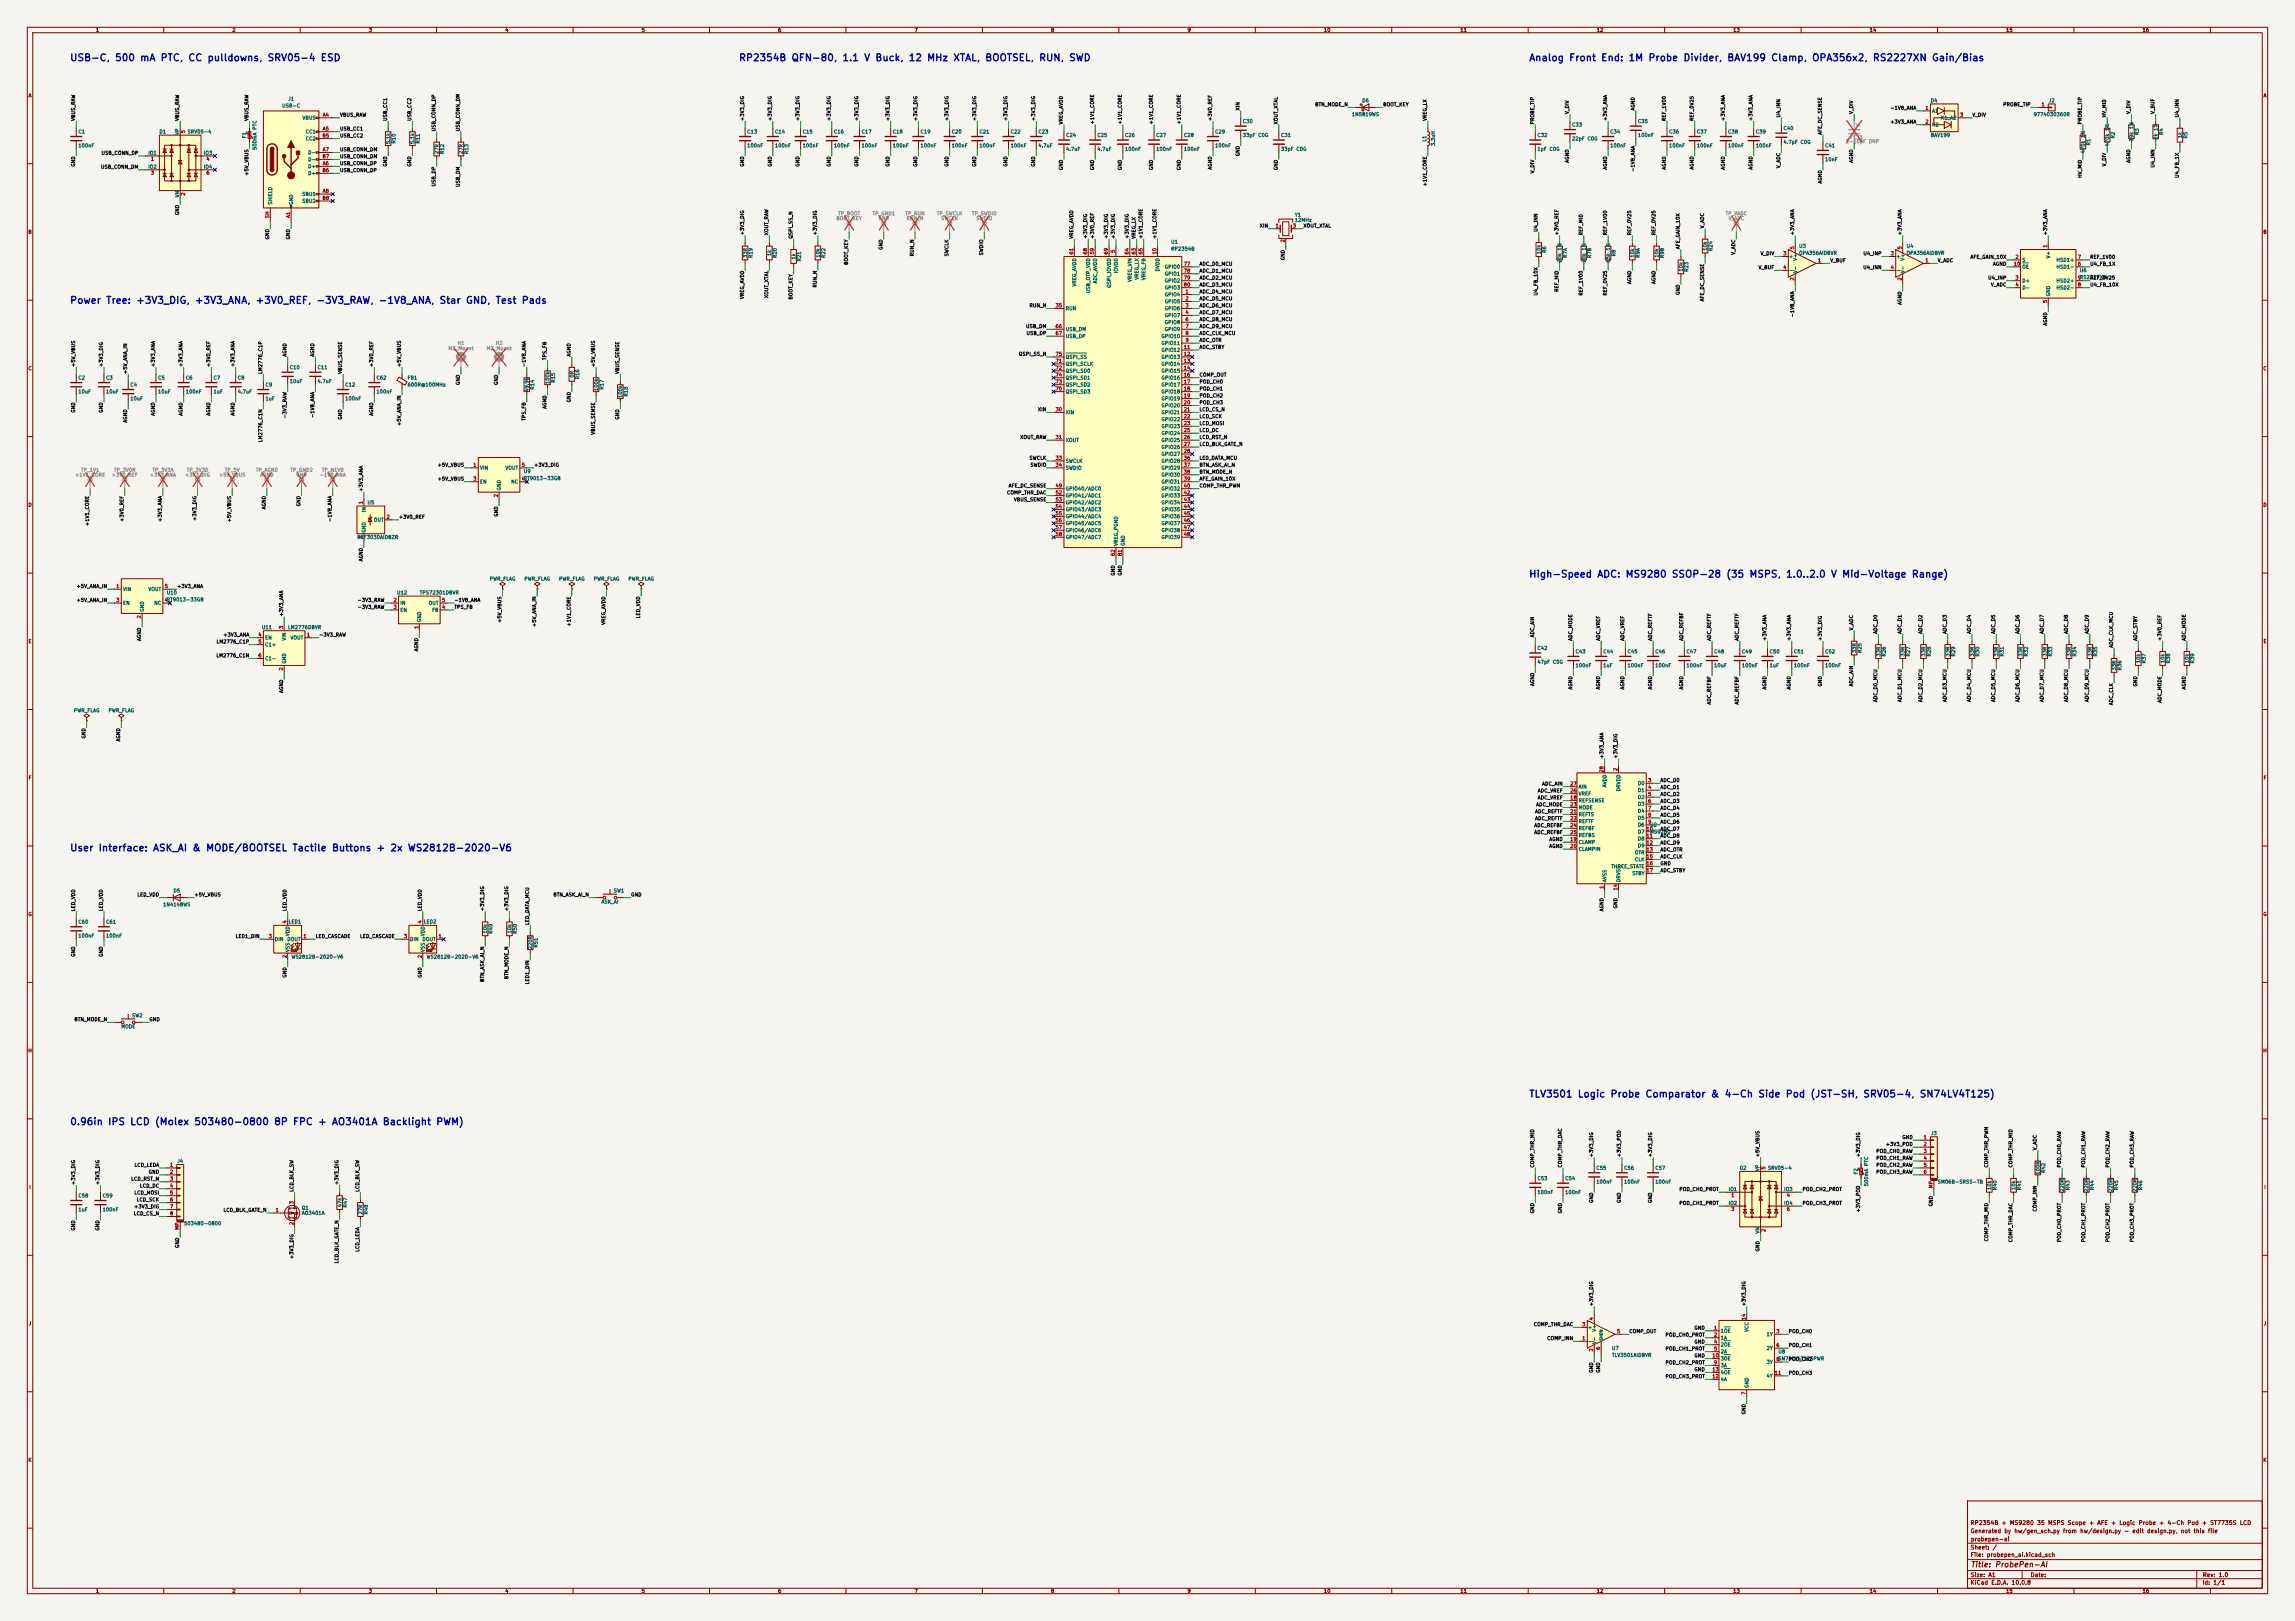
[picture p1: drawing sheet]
<svg xmlns="http://www.w3.org/2000/svg" width="841mm" height="594mm" viewBox="0 0 841 594" stroke-linecap="round" stroke-linejoin="round" font-family="sans-serif">
<defs><g id="words">
<g font-size="2.5" fill="#0000c2">
<text x="25.5" y="23">USB-C, 500 mA PTC, CC pulldowns, SRV05-4 ESD</text>
<text x="270.6" y="23">RP2354B QFN-80, 1.1 V Buck, 12 MHz XTAL, BOOTSEL, RUN, SWD</text>
<text x="560.2" y="23">Analog Front End: 1M Probe Divider, BAV199 Clamp, OPA356x2, RS2227XN Gain/Bias</text>
<text x="25.5" y="111.9">Power Tree: +3V3_DIG, +3V3_ANA, +3V0_REF, -3V3_RAW, -1V8_ANA, Star GND, Test Pads</text>
<text x="560.2" y="212.3">High-Speed ADC: MS9280 SSOP-28 (35 MSPS, 1.0..2.0 V Mid-Voltage Range)</text>
<text x="25.5" y="312.6">User Interface: ASK_AI &amp; MODE/BOOTSEL Tactile Buttons + 2x WS2812B-2020-V6</text>
<text x="560.2" y="402.8">TLV3501 Logic Probe Comparator &amp; 4-Ch Side Pod (JST-SH, SRV05-4, SN74LV4T125)</text>
<text x="25.5" y="412.9">0.96in IPS LCD (Molex 503480-0800 8P FPC + AO3401A Backlight PWM)</text>
</g>
<text font-size="2" fill="#840000" x="722" y="574.8">Title: ProbePen-AI</text>
<g font-size="1.5" fill="#840000">
<text x="721.9" y="562.1">Generated by hw/gen_sch.py from hw/design.py - edit design.py, not this file</text>
<text x="721.9" y="559.1">RP2354B + MS9280 35 MSPS Scope + AFE + Logic Probe + 4-Ch Pod + ST7735S LCD</text>
<text x="721.9" y="568.1">Sheet: /</text>
<text x="722" y="565.1">probepen-ai</text>
<text x="721.9" y="570.8">File: probepen_ai.kicad_sch</text>
<text x="721.9" y="581">KiCad E.D.A. 10.0.8</text>
<text x="721.9" y="578.2">Size: A1</text>
<text x="743.9" y="578.2">Date:</text>
<text x="806.9" y="581">Id: 1/1</text>
<text x="807" y="578.2">Rev: 1.0</text>
</g>
<g font-size="1.3" fill="#840000">
<text x="35" y="12">1</text>
<text x="85" y="12">2</text>
<text x="135" y="12">3</text>
<text x="185" y="12">4</text>
<text x="235" y="12">5</text>
<text x="285" y="12">6</text>
<text x="335" y="12">7</text>
<text x="385" y="12">8</text>
<text x="435" y="12">9</text>
<text x="485" y="12">10</text>
<text x="535" y="12">11</text>
<text x="585" y="12">12</text>
<text x="635" y="12">13</text>
<text x="685" y="12">14</text>
<text x="735" y="12">15</text>
<text x="785" y="12">16</text>
<text x="10.3" y="36">A</text>
<text x="829.3" y="36">A</text>
<text x="10.2" y="86">B</text>
<text x="829.2" y="86">B</text>
<text x="10.2" y="136">C</text>
<text x="829.2" y="136">C</text>
<text x="10.2" y="186">D</text>
<text x="829.2" y="186">D</text>
<text x="10.3" y="236">E</text>
<text x="829.3" y="236">E</text>
<text x="10.3" y="286">F</text>
<text x="829.3" y="286">F</text>
<text x="10.2" y="336">G</text>
<text x="829.2" y="336">G</text>
<text x="10.2" y="386">H</text>
<text x="829.2" y="386">H</text>
<text x="10.6" y="436">I</text>
<text x="829.6" y="436">I</text>
<text x="10.4" y="486">J</text>
<text x="829.4" y="486">J</text>
<text x="10.2" y="536">K</text>
<text x="829.2" y="536">K</text>
<text x="35" y="584">1</text>
<text x="85" y="584">2</text>
<text x="135" y="584">3</text>
<text x="185" y="584">4</text>
<text x="235" y="584">5</text>
<text x="285" y="584">6</text>
<text x="335" y="584">7</text>
<text x="385" y="584">8</text>
<text x="435" y="584">9</text>
<text x="485" y="584">10</text>
<text x="535" y="584">11</text>
<text x="585" y="584">12</text>
<text x="635" y="584">13</text>
<text x="685" y="584">14</text>
<text x="735" y="584">15</text>
<text x="785" y="584">16</text>
</g>
<g font-size="1.3" fill="#006464">
<text x="103.2" y="39.7">USB-C</text>
<text x="105.5" y="37.2">J1</text>
<text x="499" y="37.8">D6</text>
<text x="707.4" y="37.8">D4</text>
<text x="707.9" y="41.6">A1</text>
<text x="750.6" y="37.8">J2</text>
<text x="110.7" y="44.1">VBUS</text>
<text x="455.3" y="45.4">C30</text>
<text x="495.2" y="42.9">1N5819WS</text>
<text x="575.9" y="46.7">C33</text>
<text x="600.1" y="45.4">C35</text>
<text x="653.4" y="48">C40</text>
<text x="707.9" y="46.7">K2</text>
<text x="711.1" y="44.1">K1_A2</text>
<text x="745" y="42.9">9774030360R</text>
<text x="28.6" y="49.2">C1</text>
<text x="58.2" y="49.2">D1</text>
<text x="65.9" y="49.6" transform="rotate(-90 65.9 49.6)">VP</text>
<text x="68.6" y="49.2">SRV05-4</text>
<text x="90.5" y="50.8" transform="rotate(-90 90.5 50.8)">F1</text>
<text x="111.8" y="49.2">CC1</text>
<text x="111.8" y="51.8">CC2</text>
<text x="143.2" y="53" transform="rotate(-90 143.2 53)">5.1k</text>
<text x="145.2" y="52.8" transform="rotate(-90 145.2 52.8)">R10</text>
<text x="152.1" y="53" transform="rotate(-90 152.1 53)">5.1k</text>
<text x="154.1" y="52.8" transform="rotate(-90 154.1 52.8)">R11</text>
<text x="273.7" y="49.2">C13</text>
<text x="283.8" y="49.2">C14</text>
<text x="294" y="49.2">C15</text>
<text x="305.4" y="49.2">C16</text>
<text x="315.6" y="49.2">C17</text>
<text x="327" y="49.2">C18</text>
<text x="337.2" y="49.2">C19</text>
<text x="348.6" y="49.2">C20</text>
<text x="358.8" y="49.2">C21</text>
<text x="370.2" y="49.2">C22</text>
<text x="380.3" y="49.2">C23</text>
<text x="390.5" y="50.5">C24</text>
<text x="401.9" y="50.5">C25</text>
<text x="412.1" y="50.5">C26</text>
<text x="423.5" y="50.5">C27</text>
<text x="433.7" y="50.5">C28</text>
<text x="445.1" y="49.2">C29</text>
<text x="455.3" y="50.5">33pF C0G</text>
<text x="469.2" y="50.5">C31</text>
<text x="522.9" y="52" transform="rotate(-90 522.9 52)">L1</text>
<text x="526.1" y="53.7" transform="rotate(-90 526.1 53.7)">3.3uH</text>
<text x="563.2" y="50.5">C32</text>
<text x="575.9" y="51.8">22pF C0G</text>
<text x="589.9" y="49.2">C34</text>
<text x="600.1" y="50.5">100nF</text>
<text x="611.5" y="49.2">C36</text>
<text x="621.6" y="49.2">C37</text>
<text x="633.1" y="49.2">C38</text>
<text x="643.2" y="49.2">C39</text>
<text x="653.4" y="53">4.7pF C0G</text>
<text x="707.4" y="50.5">BAV199</text>
<text x="766.3" y="53.4" transform="rotate(-90 766.3 53.4)">R1</text>
<text x="773.1" y="53.8" transform="rotate(-90 773.1 53.8)">470k 1%</text>
<text x="775.2" y="50.9" transform="rotate(-90 775.2 50.9)">R2</text>
<text x="782" y="51.9" transform="rotate(-90 782 51.9)">39k 1%</text>
<text x="784" y="49.6" transform="rotate(-90 784 49.6)">R3</text>
<text x="790.9" y="51.3" transform="rotate(-90 790.9 51.3)">2k 1%</text>
<text x="792.9" y="49.6" transform="rotate(-90 792.9 49.6)">R4</text>
<text x="799.8" y="50.8" transform="rotate(-90 799.8 50.8)">1k</text>
<text x="801.8" y="50.9" transform="rotate(-90 801.8 50.9)">R5</text>
<text x="28.6" y="54.3">100nF</text>
<text x="54.2" y="57">IO1</text>
<text x="74.5" y="57">IO3</text>
<text x="94.3" y="55.1" transform="rotate(-90 94.3 55.1)">500mA PTC</text>
<text x="112.8" y="56.8">D-</text>
<text x="112.8" y="59.4">D-</text>
<text x="161" y="56.6" transform="rotate(-90 161 56.6)">27R</text>
<text x="163" y="56.6" transform="rotate(-90 163 56.6)">R12</text>
<text x="169.9" y="56.6" transform="rotate(-90 169.9 56.6)">27R</text>
<text x="171.9" y="56.6" transform="rotate(-90 171.9 56.6)">R13</text>
<text x="273.7" y="54.3">100nF</text>
<text x="283.8" y="54.3">100nF</text>
<text x="294" y="54.3">100nF</text>
<text x="305.4" y="54.3">100nF</text>
<text x="315.6" y="54.3">100nF</text>
<text x="327" y="54.3">100nF</text>
<text x="337.2" y="54.3">100nF</text>
<text x="348.6" y="54.3">100nF</text>
<text x="358.8" y="54.3">100nF</text>
<text x="370.2" y="54.3">100nF</text>
<text x="380.3" y="54.3">4.7uF</text>
<text x="390.5" y="55.6">4.7uF</text>
<text x="401.9" y="55.6">4.7uF</text>
<text x="412.1" y="55.6">100nF</text>
<text x="423.5" y="55.6">100nF</text>
<text x="433.7" y="55.6">100nF</text>
<text x="445.1" y="54.3">100nF</text>
<text x="469.2" y="55.6">33pF C0G</text>
<text x="563.2" y="55.6">1pF C0G</text>
<text x="589.9" y="54.3">100nF</text>
<text x="611.5" y="54.3">100nF</text>
<text x="621.6" y="54.3">100nF</text>
<text x="633.1" y="54.3">100nF</text>
<text x="643.2" y="54.3">100nF</text>
<text x="668.6" y="54.3">C41</text>
<text x="668.6" y="59.4">10nF</text>
<text x="764.2" y="56.3" transform="rotate(-90 764.2 56.3)">470k 1%</text>
<text x="54.2" y="62.1">IO2</text>
<text x="74.5" y="62.1">IO4</text>
<text x="112.8" y="61.9">D+</text>
<text x="112.8" y="64.5">D+</text>
<text x="65.9" y="72.5" transform="rotate(-90 65.9 72.5)">VN</text>
<text x="100" y="75.2" transform="rotate(-90 100 75.2)">SHIELD</text>
<text x="107.6" y="75.2" transform="rotate(-90 107.6 75.2)">GND</text>
<text x="110.6" y="72.1">SBU1</text>
<text x="110.6" y="74.6">SBU2</text>
<text x="474.3" y="79.7">Y1</text>
<text x="474.3" y="81.6">12MHz</text>
<text x="429" y="89.6">U1</text>
<text x="274" y="94.7" transform="rotate(-90 274 94.7)">33R</text>
<text x="276" y="94.7" transform="rotate(-90 276 94.7)">R19</text>
<text x="282.9" y="94" transform="rotate(-90 282.9 94)">1k</text>
<text x="284.9" y="94.7" transform="rotate(-90 284.9 94.7)">R20</text>
<text x="291.8" y="95.2" transform="rotate(-90 291.8 95.2)">1k</text>
<text x="293.8" y="96" transform="rotate(-90 293.8 96)">R21</text>
<text x="300.7" y="94.6" transform="rotate(-90 300.7 94.6)">10k</text>
<text x="302.7" y="94.7" transform="rotate(-90 302.7 94.7)">R22</text>
<text x="429" y="92.1">RP2354B</text>
<text x="564.8" y="93.3" transform="rotate(-90 564.8 93.3)">10k</text>
<text x="566.9" y="92.8" transform="rotate(-90 566.9 92.8)">R6</text>
<text x="574.5" y="94.6" transform="rotate(-90 574.5 94.6)">R7A</text>
<text x="583.4" y="94.7" transform="rotate(-90 583.4 94.7)">R7B</text>
<text x="592.3" y="94.1" transform="rotate(-90 592.3 94.1)">R8</text>
<text x="599.1" y="94.6" transform="rotate(-90 599.1 94.6)">10k</text>
<text x="601.2" y="94.6" transform="rotate(-90 601.2 94.6)">R9A</text>
<text x="608" y="94.6" transform="rotate(-90 608 94.6)">10k</text>
<text x="610.1" y="94.7" transform="rotate(-90 610.1 94.7)">R9B</text>
<text x="625.8" y="92" transform="rotate(-90 625.8 92)">10k</text>
<text x="627.8" y="92.1" transform="rotate(-90 627.8 92.1)">R24</text>
<text x="655.4" y="94.9">+</text>
<text x="658.8" y="95.7" transform="rotate(-90 658.8 95.7)">V+</text>
<text x="659.1" y="91.1">U3</text>
<text x="659.1" y="93.7">OPA356AIDBVR</text>
<text x="694.8" y="94.9">+</text>
<text x="698.2" y="95.7" transform="rotate(-90 698.2 95.7)">V+</text>
<text x="698.5" y="91.1">U4</text>
<text x="698.5" y="93.7">OPA356AIDBVR</text>
<text x="751.5" y="94.8" transform="rotate(-90 751.5 94.8)">V+</text>
<text x="409.9" y="100.3" transform="rotate(-90 409.9 100.3)">IOVDD</text>
<text x="425.1" y="99.6" transform="rotate(-90 425.1 99.6)">DVDD</text>
<text x="426.6" y="98.8">GPIO0</text>
<text x="426.6" y="101.3">GPIO1</text>
<text x="572.5" y="96.4" transform="rotate(-90 572.5 96.4)">20k 1%</text>
<text x="581.4" y="96.4" transform="rotate(-90 581.4 96.4)">20k 1%</text>
<text x="590.2" y="96.4" transform="rotate(-90 590.2 96.4)">15k 1%</text>
<text x="616.9" y="99.6" transform="rotate(-90 616.9 99.6)">10k</text>
<text x="618.9" y="99.8" transform="rotate(-90 618.9 99.8)">R23</text>
<text x="655.4" y="100">-</text>
<text x="658.8" y="100.2" transform="rotate(-90 658.8 100.2)">V-</text>
<text x="694.8" y="100">-</text>
<text x="698.2" y="100.2" transform="rotate(-90 698.2 100.2)">V-</text>
<text x="740.9" y="96.2">S</text>
<text x="740.9" y="98.8">OE</text>
<text x="753.4" y="98.8">HSD1-</text>
<text x="753.4" y="96.2">HSD1+</text>
<text x="762" y="100">U6</text>
<text x="394.7" y="105.2" transform="rotate(-90 394.7 105.2)">VREG_AVDD</text>
<text x="399.7" y="107.7" transform="rotate(-90 399.7 107.7)">USB_OTP_VDD</text>
<text x="402.3" y="104" transform="rotate(-90 402.3 104)">ADC_AVDD</text>
<text x="407.4" y="105.7" transform="rotate(-90 407.4 105.7)">QSPI_IOVDD</text>
<text x="415" y="103.5" transform="rotate(-90 415 103.5)">VREG_VIN</text>
<text x="417.5" y="102.7" transform="rotate(-90 417.5 102.7)">VREG_LX</text>
<text x="420.1" y="102.8" transform="rotate(-90 420.1 102.8)">VREG_FB</text>
<text x="426.6" y="103.8">GPIO2</text>
<text x="426.6" y="106.4">GPIO3</text>
<text x="740.9" y="103.8">D+</text>
<text x="740.9" y="106.4">D-</text>
<text x="753.4" y="106.4">HSD2-</text>
<text x="753.4" y="103.8">HSD2+</text>
<text x="762" y="102.6">RS2227XN</text>
<text x="390.4" y="114">RUN</text>
<text x="426.6" y="108.9">GPIO4</text>
<text x="426.6" y="111.5">GPIO5</text>
<text x="426.6" y="114">GPIO6</text>
<text x="751.5" y="108.7" transform="rotate(-90 751.5 108.7)">GND</text>
<text x="426.6" y="116.5">GPIO7</text>
<text x="426.6" y="119.1">GPIO8</text>
<text x="390.4" y="121.6">USB_DM</text>
<text x="390.4" y="124.2">USB_DP</text>
<text x="425.4" y="124.2">GPIO10</text>
<text x="426.6" y="121.6">GPIO9</text>
<text x="390.4" y="131.8">QSPI_SS</text>
<text x="425.4" y="126.7">GPIO11</text>
<text x="425.4" y="129.2">GPIO12</text>
<text x="425.4" y="131.8">GPIO13</text>
<text x="106" y="135.6">C10</text>
<text x="116.2" y="135.6">C11</text>
<text x="390.4" y="134.3">QSPI_SCLK</text>
<text x="390.4" y="136.9">QSPI_SD0</text>
<text x="425.4" y="134.3">GPIO14</text>
<text x="425.4" y="136.9">GPIO15</text>
<text x="28.6" y="139.4">C2</text>
<text x="38.7" y="139.4">C3</text>
<text x="47.6" y="141.9">C4</text>
<text x="57.8" y="139.4">C5</text>
<text x="67.9" y="139.4">C6</text>
<text x="78.1" y="139.4">C7</text>
<text x="87" y="139.4">C8</text>
<text x="97.1" y="141.9">C9</text>
<text x="106" y="140.7">10uF</text>
<text x="116.2" y="140.7">4.7uF</text>
<text x="126.3" y="141.9">C12</text>
<text x="137.8" y="139.4">C62</text>
<text x="149.2" y="139.4">FB1</text>
<text x="149.2" y="141.9">600R@100MHz</text>
<text x="194" y="143.7" transform="rotate(-90 194 143.7)">49.9k</text>
<text x="196" y="142.9" transform="rotate(-90 196 142.9)">R14</text>
<text x="201.6" y="140.9" transform="rotate(-90 201.6 140.9)">100k</text>
<text x="203.7" y="140.4" transform="rotate(-90 203.7 140.4)">R15</text>
<text x="210.5" y="138.5" transform="rotate(-90 210.5 138.5)">0R</text>
<text x="212.5" y="139.1" transform="rotate(-90 212.5 139.1)">R16</text>
<text x="219.4" y="143.4" transform="rotate(-90 219.4 143.4)">100k</text>
<text x="221.4" y="142.9" transform="rotate(-90 221.4 142.9)">R17</text>
<text x="390.4" y="141.9">QSPI_SD2</text>
<text x="390.4" y="139.4">QSPI_SD1</text>
<text x="425.4" y="139.4">GPIO16</text>
<text x="425.4" y="141.9">GPIO17</text>
<text x="28.6" y="144.5">10uF</text>
<text x="38.7" y="144.5">10uF</text>
<text x="47.6" y="147">10uF</text>
<text x="57.8" y="144.5">10uF</text>
<text x="67.9" y="144.5">100nF</text>
<text x="78.1" y="144.5">1uF</text>
<text x="87" y="144.5">4.7uF</text>
<text x="97.1" y="147">1uF</text>
<text x="126.3" y="147">100nF</text>
<text x="137.8" y="144.5">100nF</text>
<text x="228.3" y="146" transform="rotate(-90 228.3 146)">100k</text>
<text x="230.3" y="145.5" transform="rotate(-90 230.3 145.5)">R18</text>
<text x="390.4" y="144.5">QSPI_SD3</text>
<text x="425.4" y="144.5">GPIO18</text>
<text x="425.4" y="147">GPIO19</text>
<text x="425.4" y="149.6">GPIO20</text>
<text x="390.4" y="152.1">XIN</text>
<text x="425.4" y="152.1">GPIO21</text>
<text x="425.4" y="154.6">GPIO22</text>
<text x="425.4" y="157.2">GPIO23</text>
<text x="425.4" y="159.7">GPIO24</text>
<text x="390.4" y="162.3">XOUT</text>
<text x="425.4" y="162.3">GPIO25</text>
<text x="425.4" y="164.8">GPIO26</text>
<text x="425.4" y="167.3">GPIO27</text>
<text x="175.7" y="172.4">VIN</text>
<text x="185" y="172.4">VOUT</text>
<text x="191.8" y="173.7">U9</text>
<text x="390.4" y="169.9">SWCLK</text>
<text x="390.4" y="172.4">SWDIO</text>
<text x="425.4" y="169.9">GPIO28</text>
<text x="425.4" y="172.4">GPIO29</text>
<text x="175.7" y="177.5">EN</text>
<text x="183.8" y="179.9" transform="rotate(-90 183.8 179.9)">GND</text>
<text x="187.2" y="177.5">NC</text>
<text x="191.8" y="176.2">RT9013-33GB</text>
<text x="425.4" y="175">GPIO30</text>
<text x="425.4" y="177.5">GPIO31</text>
<text x="134.5" y="185.1">U5</text>
<text x="390.4" y="180">GPIO40/ADC0</text>
<text x="390.4" y="182.6">GPIO41/ADC1</text>
<text x="390.4" y="185.1">GPIO42/ADC2</text>
<text x="425.4" y="180">GPIO32</text>
<text x="425.4" y="182.6">GPIO33</text>
<text x="425.4" y="185.1">GPIO34</text>
<text x="134.3" y="187.8" transform="rotate(-90 134.3 187.8)">IN</text>
<text x="136.9" y="191.5">OUT</text>
<text x="390.4" y="187.7">GPIO43/ADC3</text>
<text x="390.4" y="190.2">GPIO44/ADC4</text>
<text x="425.4" y="187.7">GPIO35</text>
<text x="425.4" y="190.2">GPIO36</text>
<text x="130.8" y="197.8">REF3030AIDBZR</text>
<text x="134.3" y="195.4" transform="rotate(-90 134.3 195.4)">GND</text>
<text x="390.4" y="192.7">GPIO45/ADC5</text>
<text x="390.4" y="195.3">GPIO46/ADC6</text>
<text x="390.4" y="197.8">GPIO47/ADC7</text>
<text x="425.4" y="192.7">GPIO37</text>
<text x="425.4" y="195.3">GPIO38</text>
<text x="425.4" y="197.8">GPIO39</text>
<text x="409.9" y="200.2" transform="rotate(-90 409.9 200.2)">VREG_PGND</text>
<text x="412.4" y="200.2" transform="rotate(-90 412.4 200.2)">GND</text>
<text x="179.3" y="213.1">PWR_FLAG</text>
<text x="192" y="213.1">PWR_FLAG</text>
<text x="204.7" y="213.1">PWR_FLAG</text>
<text x="217.4" y="213.1">PWR_FLAG</text>
<text x="230.1" y="213.1">PWR_FLAG</text>
<text x="44.9" y="216.9">VIN</text>
<text x="44.9" y="221.9">EN</text>
<text x="54.2" y="216.9">VOUT</text>
<text x="56.4" y="221.9">NC</text>
<text x="60.9" y="218.1">U10</text>
<text x="60.9" y="220.7">RT9013-33GB</text>
<text x="145.3" y="218.1">U12</text>
<text x="146.5" y="221.9">IN</text>
<text x="153.7" y="218.1">TPS72301DBVR</text>
<text x="156.9" y="221.9">OUT</text>
<text x="53" y="224.3" transform="rotate(-90 53 224.3)">GND</text>
<text x="146.5" y="224.5">EN</text>
<text x="158.2" y="224.5">FB</text>
<text x="95.8" y="230.8">U11</text>
<text x="105.4" y="230.8">LM2776DBVR</text>
<text x="154.6" y="228.1" transform="rotate(-90 154.6 228.1)">GND</text>
<text x="97" y="234.6">EN</text>
<text x="97" y="237.2">C1+</text>
<text x="105.1" y="234.9" transform="rotate(-90 105.1 234.9)">VIN</text>
<text x="106.3" y="234.6">VOUT</text>
<text x="563.2" y="238.5">C42</text>
<text x="577.2" y="239.7">C43</text>
<text x="587.4" y="239.7">C44</text>
<text x="596.2" y="239.7">C45</text>
<text x="606.4" y="239.7">C46</text>
<text x="617.8" y="239.7">C47</text>
<text x="628" y="239.7">C48</text>
<text x="638.2" y="239.7">C49</text>
<text x="648.3" y="239.7">C50</text>
<text x="657.2" y="239.7">C51</text>
<text x="668.6" y="239.7">C52</text>
<text x="680.4" y="239.5" transform="rotate(-90 680.4 239.5)">33R</text>
<text x="682.4" y="239.5" transform="rotate(-90 682.4 239.5)">R25</text>
<text x="97" y="242.3">C1-</text>
<text x="105.1" y="243.4" transform="rotate(-90 105.1 243.4)">GND</text>
<text x="563.2" y="243.5">47pF C0G</text>
<text x="577.2" y="244.8">100nF</text>
<text x="587.4" y="244.8">1uF</text>
<text x="596.2" y="244.8">100nF</text>
<text x="606.4" y="244.8">100nF</text>
<text x="617.8" y="244.8">100nF</text>
<text x="628" y="244.8">10uF</text>
<text x="638.2" y="244.8">100nF</text>
<text x="648.3" y="244.8">1uF</text>
<text x="657.2" y="244.8">100nF</text>
<text x="668.6" y="244.8">100nF</text>
<text x="689.3" y="240.7" transform="rotate(-90 689.3 240.7)">33R</text>
<text x="691.3" y="240.7" transform="rotate(-90 691.3 240.7)">R26</text>
<text x="698.2" y="240.7" transform="rotate(-90 698.2 240.7)">33R</text>
<text x="700.2" y="240.7" transform="rotate(-90 700.2 240.7)">R27</text>
<text x="705.8" y="240.7" transform="rotate(-90 705.8 240.7)">33R</text>
<text x="707.8" y="240.7" transform="rotate(-90 707.8 240.7)">R28</text>
<text x="714.7" y="240.7" transform="rotate(-90 714.7 240.7)">33R</text>
<text x="716.7" y="240.7" transform="rotate(-90 716.7 240.7)">R29</text>
<text x="723.6" y="240.7" transform="rotate(-90 723.6 240.7)">33R</text>
<text x="725.6" y="240.7" transform="rotate(-90 725.6 240.7)">R30</text>
<text x="732.5" y="240.7" transform="rotate(-90 732.5 240.7)">33R</text>
<text x="734.5" y="240.7" transform="rotate(-90 734.5 240.7)">R31</text>
<text x="741.4" y="240.7" transform="rotate(-90 741.4 240.7)">33R</text>
<text x="743.4" y="240.7" transform="rotate(-90 743.4 240.7)">R32</text>
<text x="750.3" y="240.7" transform="rotate(-90 750.3 240.7)">33R</text>
<text x="752.3" y="240.7" transform="rotate(-90 752.3 240.7)">R33</text>
<text x="759.2" y="240.7" transform="rotate(-90 759.2 240.7)">33R</text>
<text x="761.2" y="240.7" transform="rotate(-90 761.2 240.7)">R34</text>
<text x="766.8" y="240.7" transform="rotate(-90 766.8 240.7)">33R</text>
<text x="768.8" y="240.7" transform="rotate(-90 768.8 240.7)">R35</text>
<text x="775.7" y="245.8" transform="rotate(-90 775.7 245.8)">33R</text>
<text x="777.7" y="245.8" transform="rotate(-90 777.7 245.8)">R36</text>
<text x="784.6" y="243.1" transform="rotate(-90 784.6 243.1)">10k</text>
<text x="786.6" y="243.3" transform="rotate(-90 786.6 243.3)">R37</text>
<text x="793.4" y="243.1" transform="rotate(-90 793.4 243.1)">10k</text>
<text x="795.5" y="243.3" transform="rotate(-90 795.5 243.3)">R38</text>
<text x="802.3" y="243.1" transform="rotate(-90 802.3 243.1)">10k</text>
<text x="804.4" y="243.3" transform="rotate(-90 804.4 243.3)">R39</text>
<text x="26.9" y="261.3">PWR_FLAG</text>
<text x="39.6" y="261.3">PWR_FLAG</text>
<text x="600" y="288">D0</text>
<text x="578.3" y="291.8">VREF</text>
<text x="578.3" y="289.3">AIN</text>
<text x="589" y="288.7" transform="rotate(-90 589 288.7)">AVDD</text>
<text x="594.1" y="290.1" transform="rotate(-90 594.1 290.1)">DRVDD</text>
<text x="600" y="290.5">D1</text>
<text x="600" y="293.1">D2</text>
<text x="578.3" y="294.3">REFSENSE</text>
<text x="578.3" y="299.4">REFTS</text>
<text x="578.3" y="296.9">MODE</text>
<text x="600" y="295.6">D3</text>
<text x="600" y="298.1">D4</text>
<text x="578.3" y="302">REFTF</text>
<text x="578.3" y="304.5">REFBF</text>
<text x="600" y="300.7">D5</text>
<text x="600" y="303.2">D6</text>
<text x="600" y="305.8">D7</text>
<text x="604.5" y="303.2">U2</text>
<text x="604.5" y="305.8">MS9280</text>
<text x="578.3" y="309.6">CLAMP</text>
<text x="578.3" y="307">REFBS</text>
<text x="600" y="308.3">D8</text>
<text x="600" y="310.8">D9</text>
<text x="578.3" y="312.1">CLAMPIN</text>
<text x="598.9" y="313.4">OTR</text>
<text x="598.9" y="315.9">CLK</text>
<text x="589" y="323.4" transform="rotate(-90 589 323.4)">AVSS</text>
<text x="590.3" y="318.5">THREE_STATE</text>
<text x="594.1" y="323.4" transform="rotate(-90 594.1 323.4)">DRVSS</text>
<text x="598" y="321">STBY</text>
<text x="63.4" y="327.4">D5</text>
<text x="224.8" y="327.4">SW1</text>
<text x="59.6" y="332.4">1N4148WS</text>
<text x="220.3" y="331.4">ASK_AI</text>
<text x="28.6" y="338.8">C60</text>
<text x="38.7" y="338.8">C61</text>
<text x="105.6" y="338.7">LED1</text>
<text x="155.1" y="338.7">LED2</text>
<text x="28.6" y="343.9">100nF</text>
<text x="38.7" y="343.9">100nF</text>
<text x="100.6" y="345.1">DIN</text>
<text x="105.1" y="345.1">DOUT</text>
<text x="106.4" y="343.2" transform="rotate(-90 106.4 343.2)">VDD</text>
<text x="150.1" y="345.1">DIN</text>
<text x="154.6" y="345.1">DOUT</text>
<text x="155.9" y="343.2" transform="rotate(-90 155.9 343.2)">VDD</text>
<text x="178.8" y="342.2" transform="rotate(-90 178.8 342.2)">10k</text>
<text x="180.8" y="342.3" transform="rotate(-90 180.8 342.3)">R49</text>
<text x="187.7" y="342.2" transform="rotate(-90 187.7 342.2)">10k</text>
<text x="189.7" y="342.3" transform="rotate(-90 189.7 342.3)">R50</text>
<text x="197.3" y="347.4" transform="rotate(-90 197.3 347.4)">R51</text>
<text x="106.4" y="349" transform="rotate(-90 106.4 349)">VSS</text>
<text x="106.7" y="351.6">WS2812B-2020-V6</text>
<text x="155.9" y="349" transform="rotate(-90 155.9 349)">VSS</text>
<text x="156.2" y="351.6">WS2812B-2020-V6</text>
<text x="195.3" y="348" transform="rotate(-90 195.3 348)">220R</text>
<text x="44.3" y="377.1">MODE</text>
<text x="48.2" y="373.1">SW2</text>
<text x="707.4" y="416.3">J3</text>
<text x="64.8" y="426.4">J4</text>
<text x="584.8" y="429">C55</text>
<text x="595" y="429">C56</text>
<text x="606.4" y="429">C57</text>
<text x="637.4" y="429">D2</text>
<text x="645" y="429.3" transform="rotate(-90 645 429.3)">VP</text>
<text x="647.7" y="429">SRV05-4</text>
<text x="681" y="430.5" transform="rotate(-90 681 430.5)">F2</text>
<text x="747.7" y="430.6" transform="rotate(-90 747.7 430.6)">100R</text>
<text x="749.8" y="430" transform="rotate(-90 749.8 430)">R42</text>
<text x="563.2" y="432.8">C53</text>
<text x="563.2" y="437.8">100nF</text>
<text x="573.4" y="432.8">C54</text>
<text x="573.4" y="437.8">100nF</text>
<text x="584.8" y="434">100nF</text>
<text x="595" y="434">100nF</text>
<text x="606.4" y="434">100nF</text>
<text x="633.3" y="436.7">IO1</text>
<text x="653.6" y="436.7">IO3</text>
<text x="684.9" y="434.8" transform="rotate(-90 684.9 434.8)">500mA PTC</text>
<text x="709.9" y="434">SM06B-SRSS-TB</text>
<text x="729.9" y="436.2" transform="rotate(-90 729.9 436.2)">10k</text>
<text x="732" y="436.3" transform="rotate(-90 732 436.3)">R40</text>
<text x="738.8" y="436.2" transform="rotate(-90 738.8 436.2)">10k</text>
<text x="740.9" y="436.3" transform="rotate(-90 740.9 436.3)">R41</text>
<text x="756.6" y="436.9" transform="rotate(-90 756.6 436.9)">220R</text>
<text x="758.6" y="436.3" transform="rotate(-90 758.6 436.3)">R43</text>
<text x="765.5" y="436.9" transform="rotate(-90 765.5 436.9)">220R</text>
<text x="767.5" y="436.3" transform="rotate(-90 767.5 436.3)">R44</text>
<text x="774.4" y="436.9" transform="rotate(-90 774.4 436.9)">220R</text>
<text x="776.4" y="436.3" transform="rotate(-90 776.4 436.3)">R45</text>
<text x="783.3" y="436.9" transform="rotate(-90 783.3 436.9)">220R</text>
<text x="785.3" y="436.3" transform="rotate(-90 785.3 436.3)">R46</text>
<text x="28.6" y="439.1">C58</text>
<text x="37.4" y="439.1">C59</text>
<text x="110.5" y="443.6">Q1</text>
<text x="125.4" y="442.5" transform="rotate(-90 125.4 442.5)">47k</text>
<text x="127.5" y="442.7" transform="rotate(-90 127.5 442.7)">R47</text>
<text x="633.3" y="441.8">IO2</text>
<text x="653.6" y="441.8">IO4</text>
<text x="28.6" y="444.2">1uF</text>
<text x="37.4" y="444.2">100nF</text>
<text x="67.3" y="449.3">503480-0800</text>
<text x="110.5" y="445.5">AO3401A</text>
<text x="133" y="445.2" transform="rotate(-90 133 445.2)">27R</text>
<text x="135.1" y="445.2" transform="rotate(-90 135.1 445.2)">R48</text>
<text x="645" y="452.2" transform="rotate(-90 645 452.2)">VN</text>
<text x="581.8" y="487.4">+</text>
<text x="585.2" y="488.2" transform="rotate(-90 585.2 488.2)">V+</text>
<text x="630.4" y="488.6">1OE</text>
<text x="630.4" y="491.2">1A</text>
<text x="641" y="488.2" transform="rotate(-90 641 488.2)">VCC</text>
<text x="647.2" y="489.9">1Y</text>
<text x="581.8" y="492.5">-</text>
<text x="585.2" y="492.7" transform="rotate(-90 585.2 492.7)">V-</text>
<text x="590.5" y="495">U7</text>
<text x="590.5" y="497.5">TLV3501AIDBVR</text>
<text x="630.4" y="493.7">2OE</text>
<text x="630.4" y="496.3">2A</text>
<text x="647.2" y="495">2Y</text>
<text x="651.5" y="496.3">U8</text>
<text x="630.4" y="501.3">3A</text>
<text x="630.4" y="498.8">3OE</text>
<text x="630.4" y="503.9">4OE</text>
<text x="647.2" y="500.1">3Y</text>
<text x="651.5" y="498.8">SN74LV4T125PWR</text>
<text x="630.4" y="506.4">4A</text>
<text x="641" y="508.8" transform="rotate(-90 641 508.8)">GND</text>
<text x="647.2" y="505.2">4Y</text>
</g>
<g font-size="1.3" fill="#0f0f0f">
<text x="454.5" y="40.7" transform="rotate(-90 454.5 40.7)">XIN</text>
<text x="481.8" y="39.2">BTN_MODE_N</text>
<text x="506.7" y="39.2">BOOT_KEY</text>
<text x="575.2" y="41.9" transform="rotate(-90 575.2 41.9)">V_DIV</text>
<text x="599.3" y="40.7" transform="rotate(-90 599.3 40.7)">AGND</text>
<text x="679.3" y="41.9" transform="rotate(-90 679.3 41.9)">V_DIV</text>
<text x="692.5" y="40.5">-1V8_ANA</text>
<text x="733.9" y="39.2">PROBE_TIP</text>
<text x="780.9" y="41.9" transform="rotate(-90 780.9 41.9)">V_DIV</text>
<text x="789.8" y="41.9" transform="rotate(-90 789.8 41.9)">V_BUF</text>
<text x="27.8" y="44.5" transform="rotate(-90 27.8 44.5)">VBUS_RAW</text>
<text x="65.9" y="44.5" transform="rotate(-90 65.9 44.5)">VBUS_RAW</text>
<text x="91.3" y="44.5" transform="rotate(-90 91.3 44.5)">VBUS_RAW</text>
<text x="124.4" y="43.1">VBUS_RAW</text>
<text x="142.1" y="44.5" transform="rotate(-90 142.1 44.5)">USB_CC1</text>
<text x="151" y="44.5" transform="rotate(-90 151 44.5)">USB_CC2</text>
<text x="272.9" y="44.5" transform="rotate(-90 272.9 44.5)">+3V3_DIG</text>
<text x="283.1" y="44.5" transform="rotate(-90 283.1 44.5)">+3V3_DIG</text>
<text x="293.2" y="44.5" transform="rotate(-90 293.2 44.5)">+3V3_DIG</text>
<text x="304.7" y="44.5" transform="rotate(-90 304.7 44.5)">+3V3_DIG</text>
<text x="314.8" y="44.5" transform="rotate(-90 314.8 44.5)">+3V3_DIG</text>
<text x="326.3" y="44.5" transform="rotate(-90 326.3 44.5)">+3V3_DIG</text>
<text x="336.4" y="44.5" transform="rotate(-90 336.4 44.5)">+3V3_DIG</text>
<text x="347.9" y="44.5" transform="rotate(-90 347.9 44.5)">+3V3_DIG</text>
<text x="358" y="44.5" transform="rotate(-90 358 44.5)">+3V3_DIG</text>
<text x="369.4" y="44.5" transform="rotate(-90 369.4 44.5)">+3V3_DIG</text>
<text x="379.6" y="44.5" transform="rotate(-90 379.6 44.5)">+3V3_DIG</text>
<text x="389.8" y="45.7" transform="rotate(-90 389.8 45.7)">VREG_AVDD</text>
<text x="401.2" y="45.7" transform="rotate(-90 401.2 45.7)">+1V1_CORE</text>
<text x="411.4" y="45.7" transform="rotate(-90 411.4 45.7)">+1V1_CORE</text>
<text x="422.8" y="45.7" transform="rotate(-90 422.8 45.7)">+1V1_CORE</text>
<text x="432.9" y="45.7" transform="rotate(-90 432.9 45.7)">+1V1_CORE</text>
<text x="444.4" y="44.5" transform="rotate(-90 444.4 44.5)">+3V0_REF</text>
<text x="468.5" y="45.7" transform="rotate(-90 468.5 45.7)">XOUT_XTAL</text>
<text x="523.1" y="44.5" transform="rotate(-90 523.1 44.5)">VREG_LX</text>
<text x="562.5" y="45.7" transform="rotate(-90 562.5 45.7)">PROBE_TIP</text>
<text x="589.2" y="44.5" transform="rotate(-90 589.2 44.5)">+3V3_ANA</text>
<text x="610.7" y="44.5" transform="rotate(-90 610.7 44.5)">REF_1V00</text>
<text x="620.9" y="44.5" transform="rotate(-90 620.9 44.5)">REF_0V25</text>
<text x="632.3" y="44.5" transform="rotate(-90 632.3 44.5)">+3V3_ANA</text>
<text x="642.5" y="44.5" transform="rotate(-90 642.5 44.5)">+3V3_ANA</text>
<text x="652.7" y="43.2" transform="rotate(-90 652.7 43.2)">U4_INN</text>
<text x="692.5" y="45.6">+3V3_ANA</text>
<text x="722.6" y="43.1">V_DIV</text>
<text x="763.1" y="45.7" transform="rotate(-90 763.1 45.7)">PROBE_TIP</text>
<text x="772" y="43.2" transform="rotate(-90 772 43.2)">HV_MID</text>
<text x="798.7" y="43.2" transform="rotate(-90 798.7 43.2)">U4_INN</text>
<text x="124.4" y="50.7">USB_CC2</text>
<text x="124.4" y="48.1">USB_CC1</text>
<text x="159.9" y="48.3" transform="rotate(-90 159.9 48.3)">USB_CONN_DP</text>
<text x="168.8" y="48.3" transform="rotate(-90 168.8 48.3)">USB_CONN_DM</text>
<text x="667.9" y="49.6" transform="rotate(-90 667.9 49.6)">AFE_DC_SENSE</text>
<text x="37" y="57">USB_CONN_DP</text>
<text x="124.4" y="58.3">USB_CONN_DM</text>
<text x="124.4" y="55.8">USB_CONN_DM</text>
<text x="454.5" y="57.4" transform="rotate(-90 454.5 57.4)">GND</text>
<text x="575.2" y="59.8" transform="rotate(-90 575.2 59.8)">AGND</text>
<text x="679.3" y="59.8" transform="rotate(-90 679.3 59.8)">AGND</text>
<text x="780.9" y="59.8" transform="rotate(-90 780.9 59.8)">AGND</text>
<text x="27.8" y="61.2" transform="rotate(-90 27.8 61.2)">GND</text>
<text x="36.8" y="62.1">USB_CONN_DM</text>
<text x="91.3" y="64.6" transform="rotate(-90 91.3 64.6)">+5V_VBUS</text>
<text x="124.4" y="60.8">USB_CONN_DP</text>
<text x="124.4" y="63.4">USB_CONN_DP</text>
<text x="142.1" y="61.2" transform="rotate(-90 142.1 61.2)">GND</text>
<text x="151" y="61.2" transform="rotate(-90 151 61.2)">GND</text>
<text x="272.9" y="61.2" transform="rotate(-90 272.9 61.2)">GND</text>
<text x="283.1" y="61.2" transform="rotate(-90 283.1 61.2)">GND</text>
<text x="293.2" y="61.2" transform="rotate(-90 293.2 61.2)">GND</text>
<text x="304.7" y="61.2" transform="rotate(-90 304.7 61.2)">GND</text>
<text x="314.8" y="61.2" transform="rotate(-90 314.8 61.2)">GND</text>
<text x="326.3" y="61.2" transform="rotate(-90 326.3 61.2)">GND</text>
<text x="336.4" y="61.2" transform="rotate(-90 336.4 61.2)">GND</text>
<text x="347.9" y="61.2" transform="rotate(-90 347.9 61.2)">GND</text>
<text x="358" y="61.2" transform="rotate(-90 358 61.2)">GND</text>
<text x="369.4" y="61.2" transform="rotate(-90 369.4 61.2)">GND</text>
<text x="379.6" y="61.2" transform="rotate(-90 379.6 61.2)">GND</text>
<text x="389.8" y="62.5" transform="rotate(-90 389.8 62.5)">GND</text>
<text x="401.2" y="62.5" transform="rotate(-90 401.2 62.5)">GND</text>
<text x="411.4" y="62.5" transform="rotate(-90 411.4 62.5)">GND</text>
<text x="422.8" y="62.5" transform="rotate(-90 422.8 62.5)">GND</text>
<text x="432.9" y="62.5" transform="rotate(-90 432.9 62.5)">GND</text>
<text x="444.4" y="62.3" transform="rotate(-90 444.4 62.3)">AGND</text>
<text x="468.5" y="62.5" transform="rotate(-90 468.5 62.5)">GND</text>
<text x="562.5" y="63.7" transform="rotate(-90 562.5 63.7)">V_DIV</text>
<text x="589.2" y="62.3" transform="rotate(-90 589.2 62.3)">AGND</text>
<text x="599.3" y="63.1" transform="rotate(-90 599.3 63.1)">-1V8_ANA</text>
<text x="610.7" y="62.3" transform="rotate(-90 610.7 62.3)">AGND</text>
<text x="620.9" y="62.3" transform="rotate(-90 620.9 62.3)">AGND</text>
<text x="632.3" y="62.3" transform="rotate(-90 632.3 62.3)">AGND</text>
<text x="642.5" y="62.3" transform="rotate(-90 642.5 62.3)">AGND</text>
<text x="652.7" y="61.8" transform="rotate(-90 652.7 61.8)">V_ADC</text>
<text x="763.1" y="65.4" transform="rotate(-90 763.1 65.4)">HV_MID</text>
<text x="772" y="61.1" transform="rotate(-90 772 61.1)">V_DIV</text>
<text x="789.8" y="61.6" transform="rotate(-90 789.8 61.6)">U4_INN</text>
<text x="798.7" y="65.4" transform="rotate(-90 798.7 65.4)">U4_FB_1X</text>
<text x="159.9" y="68.5" transform="rotate(-90 159.9 68.5)">USB_DP</text>
<text x="168.8" y="68.7" transform="rotate(-90 168.8 68.7)">USB_DM</text>
<text x="523.1" y="68.4" transform="rotate(-90 523.1 68.4)">+1V1_CORE</text>
<text x="667.9" y="67.4" transform="rotate(-90 667.9 67.4)">AGND</text>
<text x="65.9" y="79" transform="rotate(-90 65.9 79)">GND</text>
<text x="461.4" y="83.7">XIN</text>
<text x="477.5" y="83.7">XOUT_XTAL</text>
<text x="624.7" y="83.8" transform="rotate(-90 624.7 83.8)">V_ADC</text>
<text x="98.9" y="87.9" transform="rotate(-90 98.9 87.9)">GND</text>
<text x="106.6" y="87.9" transform="rotate(-90 106.6 87.9)">GND</text>
<text x="272.9" y="86.4" transform="rotate(-90 272.9 86.4)">+3V3_DIG</text>
<text x="281.8" y="86.4" transform="rotate(-90 281.8 86.4)">XOUT_RAW</text>
<text x="290.7" y="87.7" transform="rotate(-90 290.7 87.7)">QSPI_SS_N</text>
<text x="299.6" y="86.4" transform="rotate(-90 299.6 86.4)">+3V3_DIG</text>
<text x="393.6" y="87.7" transform="rotate(-90 393.6 87.7)">VREG_AVDD</text>
<text x="398.7" y="87.7" transform="rotate(-90 398.7 87.7)">+3V3_DIG</text>
<text x="401.2" y="87.7" transform="rotate(-90 401.2 87.7)">+3V0_REF</text>
<text x="406.3" y="87.7" transform="rotate(-90 406.3 87.7)">+3V3_DIG</text>
<text x="408.8" y="87.7" transform="rotate(-90 408.8 87.7)">+3V3_DIG</text>
<text x="413.9" y="87.7" transform="rotate(-90 413.9 87.7)">+3V3_DIG</text>
<text x="416.4" y="87.7" transform="rotate(-90 416.4 87.7)">VREG_LX</text>
<text x="419" y="87.7" transform="rotate(-90 419 87.7)">+1V1_CORE</text>
<text x="424.1" y="87.7" transform="rotate(-90 424.1 87.7)">+1V1_CORE</text>
<text x="563.8" y="85.1" transform="rotate(-90 563.8 85.1)">U4_INN</text>
<text x="571.4" y="86.4" transform="rotate(-90 571.4 86.4)">+3V0_REF</text>
<text x="580.3" y="86.4" transform="rotate(-90 580.3 86.4)">REF_MID</text>
<text x="589.2" y="86.4" transform="rotate(-90 589.2 86.4)">REF_1V00</text>
<text x="598" y="86.4" transform="rotate(-90 598 86.4)">REF_0V25</text>
<text x="606.9" y="86.4" transform="rotate(-90 606.9 86.4)">REF_0V25</text>
<text x="657.7" y="86.4" transform="rotate(-90 657.7 86.4)">+3V3_ANA</text>
<text x="697.1" y="86.4" transform="rotate(-90 697.1 86.4)">+3V3_ANA</text>
<text x="750.4" y="86.4" transform="rotate(-90 750.4 86.4)">+3V3_ANA</text>
<text x="323.7" y="91.7" transform="rotate(-90 323.7 91.7)">GND</text>
<text x="335.2" y="94.1" transform="rotate(-90 335.2 94.1)">RUN_N</text>
<text x="347.9" y="94.1" transform="rotate(-90 347.9 94.1)">SWCLK</text>
<text x="360.6" y="93.7" transform="rotate(-90 360.6 93.7)">SWDIO</text>
<text x="471" y="95.5" transform="rotate(-90 471 95.5)">GND</text>
<text x="615.8" y="91.5" transform="rotate(-90 615.8 91.5)">AFE_GAIN_10X</text>
<text x="636.1" y="93.5" transform="rotate(-90 636.1 93.5)">V_ADC</text>
<text x="645" y="93.9">V_DIV</text>
<text x="682.7" y="93.9">U4_INP</text>
<text x="721.9" y="95.1">AFE_GAIN_10X</text>
<text x="765.8" y="95.1">REF_1V00</text>
<text x="311" y="97.2" transform="rotate(-90 311 97.2)">BOOT_KEY</text>
<text x="439.4" y="100.2">ADC_D1_MCU</text>
<text x="439.4" y="97.7">ADC_D0_MCU</text>
<text x="644.3" y="98.9">V_BUF</text>
<text x="670.5" y="96.4">V_BUF</text>
<text x="682.6" y="98.9">U4_INN</text>
<text x="709.9" y="96.4">V_ADC</text>
<text x="730.1" y="97.7">AGND</text>
<text x="765.8" y="97.7">U4_FB_1X</text>
<text x="299.6" y="105.5" transform="rotate(-90 299.6 105.5)">RUN_N</text>
<text x="439.4" y="107.8">ADC_D4_MCU</text>
<text x="439.4" y="102.7">ADC_D2_MCU</text>
<text x="439.4" y="105.3">ADC_D3_MCU</text>
<text x="571.4" y="107.1" transform="rotate(-90 571.4 107.1)">REF_MID</text>
<text x="598" y="104.2" transform="rotate(-90 598 104.2)">AGND</text>
<text x="606.9" y="104.2" transform="rotate(-90 606.9 104.2)">AGND</text>
<text x="728.4" y="102.7">U4_INP</text>
<text x="729.4" y="105.3">V_ADC</text>
<text x="765.8" y="102.7">REF_0V25</text>
<text x="765.8" y="105.3">U4_FB_10X</text>
<text x="272.9" y="109.7" transform="rotate(-90 272.9 109.7)">VREG_AVDD</text>
<text x="281.8" y="109.4" transform="rotate(-90 281.8 109.4)">XOUT_XTAL</text>
<text x="290.7" y="109.9" transform="rotate(-90 290.7 109.9)">BOOT_KEY</text>
<text x="377.1" y="112.9">RUN_N</text>
<text x="439.4" y="112.9">ADC_D6_MCU</text>
<text x="439.4" y="110.4">ADC_D5_MCU</text>
<text x="563.8" y="108.5" transform="rotate(-90 563.8 108.5)">U4_FB_10X</text>
<text x="580.3" y="108.5" transform="rotate(-90 580.3 108.5)">REF_1V00</text>
<text x="589.2" y="108.5" transform="rotate(-90 589.2 108.5)">REF_0V25</text>
<text x="615.8" y="108.2" transform="rotate(-90 615.8 108.2)">GND</text>
<text x="624.7" y="110.6" transform="rotate(-90 624.7 110.6)">AFE_DC_SENSE</text>
<text x="697.1" y="111.9" transform="rotate(-90 697.1 111.9)">AGND</text>
<text x="439.4" y="115.4">ADC_D7_MCU</text>
<text x="439.4" y="118">ADC_D8_MCU</text>
<text x="657.7" y="116.5" transform="rotate(-90 657.7 116.5)">-1V8_ANA</text>
<text x="750.4" y="119.5" transform="rotate(-90 750.4 119.5)">AGND</text>
<text x="375.8" y="120.5">USB_DM</text>
<text x="376" y="123.1">USB_DP</text>
<text x="439.4" y="125.6">ADC_OTR</text>
<text x="439.4" y="120.5">ADC_D9_MCU</text>
<text x="439.4" y="123.1">ADC_CLK_MCU</text>
<text x="105.3" y="130.8" transform="rotate(-90 105.3 130.8)">AGND</text>
<text x="115.4" y="130.8" transform="rotate(-90 115.4 130.8)">AGND</text>
<text x="209.4" y="130.8" transform="rotate(-90 209.4 130.8)">AGND</text>
<text x="373.2" y="130.7">QSPI_SS_N</text>
<text x="439.4" y="128.1">ADC_STBY</text>
<text x="27.8" y="134.6" transform="rotate(-90 27.8 134.6)">+5V_VBUS</text>
<text x="38" y="134.6" transform="rotate(-90 38 134.6)">+3V3_DIG</text>
<text x="46.9" y="137.2" transform="rotate(-90 46.9 137.2)">+5V_ANA_IN</text>
<text x="57" y="134.6" transform="rotate(-90 57 134.6)">+3V3_ANA</text>
<text x="67.2" y="134.6" transform="rotate(-90 67.2 134.6)">+3V3_ANA</text>
<text x="77.3" y="134.6" transform="rotate(-90 77.3 134.6)">+3V0_REF</text>
<text x="86.2" y="134.6" transform="rotate(-90 86.2 134.6)">+3V3_ANA</text>
<text x="96.4" y="137.2" transform="rotate(-90 96.4 137.2)">LM2776_C1P</text>
<text x="125.6" y="137.2" transform="rotate(-90 125.6 137.2)">VBUS_SENSE</text>
<text x="137" y="134.6" transform="rotate(-90 137 134.6)">+3V0_REF</text>
<text x="147.2" y="134.6" transform="rotate(-90 147.2 134.6)">+5V_VBUS</text>
<text x="192.9" y="134.6" transform="rotate(-90 192.9 134.6)">-1V8_ANA</text>
<text x="200.5" y="132.1" transform="rotate(-90 200.5 132.1)">TPS_FB</text>
<text x="218.3" y="134.6" transform="rotate(-90 218.3 134.6)">+5V_VBUS</text>
<text x="227.2" y="137.2" transform="rotate(-90 227.2 137.2)">VBUS_SENSE</text>
<text x="168.8" y="141.3" transform="rotate(-90 168.8 141.3)">GND</text>
<text x="182.8" y="141.3" transform="rotate(-90 182.8 141.3)">GND</text>
<text x="439.4" y="138.3">COMP_OUT</text>
<text x="439.4" y="140.8">POD_CH0</text>
<text x="439.4" y="143.4">POD_CH1</text>
<text x="200.5" y="150" transform="rotate(-90 200.5 150)">AGND</text>
<text x="209.4" y="147.6" transform="rotate(-90 209.4 147.6)">GND</text>
<text x="439.4" y="145.9">POD_CH2</text>
<text x="439.4" y="148.5">POD_CH3</text>
<text x="27.8" y="151.4" transform="rotate(-90 27.8 151.4)">GND</text>
<text x="38" y="151.4" transform="rotate(-90 38 151.4)">GND</text>
<text x="46.9" y="155" transform="rotate(-90 46.9 155)">AGND</text>
<text x="57" y="152.5" transform="rotate(-90 57 152.5)">AGND</text>
<text x="67.2" y="152.5" transform="rotate(-90 67.2 152.5)">AGND</text>
<text x="77.3" y="152.5" transform="rotate(-90 77.3 152.5)">AGND</text>
<text x="86.2" y="152.5" transform="rotate(-90 86.2 152.5)">AGND</text>
<text x="105.3" y="153.6" transform="rotate(-90 105.3 153.6)">-3V3_RAW</text>
<text x="115.4" y="153.3" transform="rotate(-90 115.4 153.3)">-1V8_ANA</text>
<text x="125.6" y="154" transform="rotate(-90 125.6 154)">GND</text>
<text x="137" y="152.5" transform="rotate(-90 137 152.5)">AGND</text>
<text x="192.9" y="154.3" transform="rotate(-90 192.9 154.3)">TPS_FB</text>
<text x="227.2" y="154" transform="rotate(-90 227.2 154)">GND</text>
<text x="380.2" y="151">XIN</text>
<text x="439.4" y="151">LCD_CS_N</text>
<text x="439.4" y="153.5">LCD_SCK</text>
<text x="147.2" y="156.3" transform="rotate(-90 147.2 156.3)">+5V_ANA_IN</text>
<text x="218.3" y="159.5" transform="rotate(-90 218.3 159.5)">VBUS_SENSE</text>
<text x="373.7" y="161.2">XOUT_RAW</text>
<text x="439.4" y="156.1">LCD_MOSI</text>
<text x="439.4" y="158.6">LCD_DC</text>
<text x="439.4" y="161.2">LCD_RST_N</text>
<text x="96.4" y="162.2" transform="rotate(-90 96.4 162.2)">LM2776_C1N</text>
<text x="439.4" y="163.7">LCD_BLK_GATE_N</text>
<text x="160.2" y="171.3">+5V_VBUS</text>
<text x="195.6" y="171.3">+3V3_DIG</text>
<text x="377.1" y="168.8">SWCLK</text>
<text x="377.4" y="171.3">SWDIO</text>
<text x="439.4" y="173.9">BTN_MODE_N</text>
<text x="439.4" y="168.8">LED_DATA_MCU</text>
<text x="439.4" y="171.3">BTN_ASK_AI_N</text>
<text x="160.2" y="176.4">+5V_VBUS</text>
<text x="369.5" y="178.9">AFE_DC_SENSE</text>
<text x="439.4" y="176.4">AFE_GAIN_10X</text>
<text x="439.4" y="178.9">COMP_THR_PWM</text>
<text x="110.4" y="185.7" transform="rotate(-90 110.4 185.7)">GND</text>
<text x="133.2" y="180.4" transform="rotate(-90 133.2 180.4)">+3V3_ANA</text>
<text x="368.9" y="181.5">COMP_THR_DAC</text>
<text x="371.4" y="184">VBUS_SENSE</text>
<text x="45.6" y="191.4" transform="rotate(-90 45.6 191.4)">+3V0_REF</text>
<text x="59.6" y="191.4" transform="rotate(-90 59.6 191.4)">+3V3_ANA</text>
<text x="72.3" y="191" transform="rotate(-90 72.3 191)">+3V3_DIG</text>
<text x="85" y="191.6" transform="rotate(-90 85 191.6)">+5V_VBUS</text>
<text x="97.7" y="186.8" transform="rotate(-90 97.7 186.8)">AGND</text>
<text x="121.8" y="191.4" transform="rotate(-90 121.8 191.4)">-1V8_ANA</text>
<text x="146" y="190.4">+3V0_REF</text>
<text x="182.8" y="189.5" transform="rotate(-90 182.8 189.5)">GND</text>
<text x="32.9" y="192.9" transform="rotate(-90 32.9 192.9)">+1V1_CORE</text>
<text x="133.2" y="205.8" transform="rotate(-90 133.2 205.8)">AGND</text>
<text x="27.9" y="215.8">+5V_ANA_IN</text>
<text x="64.7" y="215.8">+3V3_ANA</text>
<text x="408.8" y="211.1" transform="rotate(-90 408.8 211.1)">GND</text>
<text x="411.4" y="211.1" transform="rotate(-90 411.4 211.1)">GND</text>
<text x="27.9" y="220.9">+5V_ANA_IN</text>
<text x="130.9" y="220.9">-3V3_RAW</text>
<text x="166.3" y="220.9">-1V8_ANA</text>
<text x="104" y="226.1" transform="rotate(-90 104 226.1)">+3V3_ANA</text>
<text x="130.9" y="223.4">-3V3_RAW</text>
<text x="166.3" y="223.4">TPS_FB</text>
<text x="234.8" y="226.7" transform="rotate(-90 234.8 226.7)">LED_VDD</text>
<text x="81.7" y="233.6">+3V3_ANA</text>
<text x="116.8" y="233.6">-3V3_RAW</text>
<text x="184" y="228.4" transform="rotate(-90 184 228.4)">+5V_VBUS</text>
<text x="196.7" y="229.9" transform="rotate(-90 196.7 229.9)">+5V_ANA_IN</text>
<text x="209.4" y="229.7" transform="rotate(-90 209.4 229.7)">+1V1_CORE</text>
<text x="222.1" y="229.1" transform="rotate(-90 222.1 229.1)">VREG_AVDD</text>
<text x="562.5" y="233.7" transform="rotate(-90 562.5 233.7)">ADC_AIN</text>
<text x="679.3" y="231.2" transform="rotate(-90 679.3 231.2)">V_ADC</text>
<text x="688.2" y="232.4" transform="rotate(-90 688.2 232.4)">ADC_D0</text>
<text x="697.1" y="232.4" transform="rotate(-90 697.1 232.4)">ADC_D1</text>
<text x="704.7" y="232.4" transform="rotate(-90 704.7 232.4)">ADC_D2</text>
<text x="713.6" y="232.4" transform="rotate(-90 713.6 232.4)">ADC_D3</text>
<text x="722.5" y="232.4" transform="rotate(-90 722.5 232.4)">ADC_D4</text>
<text x="731.4" y="232.4" transform="rotate(-90 731.4 232.4)">ADC_D5</text>
<text x="740.3" y="232.4" transform="rotate(-90 740.3 232.4)">ADC_D6</text>
<text x="749.2" y="232.4" transform="rotate(-90 749.2 232.4)">ADC_D7</text>
<text x="758.1" y="232.4" transform="rotate(-90 758.1 232.4)">ADC_D8</text>
<text x="765.7" y="232.4" transform="rotate(-90 765.7 232.4)">ADC_D9</text>
<text x="51.9" y="235.1" transform="rotate(-90 51.9 235.1)">AGND</text>
<text x="79.2" y="236.1">LM2776_C1P</text>
<text x="153.5" y="238.9" transform="rotate(-90 153.5 238.9)">AGND</text>
<text x="576.5" y="235" transform="rotate(-90 576.5 235)">ADC_MODE</text>
<text x="586.6" y="235" transform="rotate(-90 586.6 235)">ADC_VREF</text>
<text x="595.5" y="235" transform="rotate(-90 595.5 235)">ADC_VREF</text>
<text x="605.7" y="235" transform="rotate(-90 605.7 235)">ADC_REFTF</text>
<text x="617.1" y="235" transform="rotate(-90 617.1 235)">ADC_REFBF</text>
<text x="627.3" y="235" transform="rotate(-90 627.3 235)">ADC_REFTF</text>
<text x="637.4" y="235" transform="rotate(-90 637.4 235)">ADC_REFTF</text>
<text x="647.6" y="235" transform="rotate(-90 647.6 235)">+3V3_ANA</text>
<text x="656.5" y="235" transform="rotate(-90 656.5 235)">+3V3_ANA</text>
<text x="667.9" y="235" transform="rotate(-90 667.9 235)">+3V3_DIG</text>
<text x="774.6" y="237.5" transform="rotate(-90 774.6 237.5)">ADC_CLK_MCU</text>
<text x="783.5" y="235" transform="rotate(-90 783.5 235)">ADC_STBY</text>
<text x="792.4" y="235" transform="rotate(-90 792.4 235)">+3V0_REF</text>
<text x="801.2" y="235" transform="rotate(-90 801.2 235)">ADC_MODE</text>
<text x="79.1" y="241.2">LM2776_C1N</text>
<text x="562.5" y="251.6" transform="rotate(-90 562.5 251.6)">AGND</text>
<text x="667.9" y="251.7" transform="rotate(-90 667.9 251.7)">GND</text>
<text x="679.3" y="251.7" transform="rotate(-90 679.3 251.7)">ADC_AIN</text>
<text x="783.5" y="251.7" transform="rotate(-90 783.5 251.7)">GND</text>
<text x="104" y="254.1" transform="rotate(-90 104 254.1)">AGND</text>
<text x="576.5" y="252.8" transform="rotate(-90 576.5 252.8)">AGND</text>
<text x="586.6" y="252.8" transform="rotate(-90 586.6 252.8)">AGND</text>
<text x="595.5" y="252.8" transform="rotate(-90 595.5 252.8)">AGND</text>
<text x="605.7" y="252.8" transform="rotate(-90 605.7 252.8)">AGND</text>
<text x="617.1" y="252.8" transform="rotate(-90 617.1 252.8)">AGND</text>
<text x="647.6" y="252.8" transform="rotate(-90 647.6 252.8)">AGND</text>
<text x="656.5" y="252.8" transform="rotate(-90 656.5 252.8)">AGND</text>
<text x="688.2" y="257.4" transform="rotate(-90 688.2 257.4)">ADC_D0_MCU</text>
<text x="697.1" y="257.4" transform="rotate(-90 697.1 257.4)">ADC_D1_MCU</text>
<text x="704.7" y="257.4" transform="rotate(-90 704.7 257.4)">ADC_D2_MCU</text>
<text x="713.6" y="257.4" transform="rotate(-90 713.6 257.4)">ADC_D3_MCU</text>
<text x="722.5" y="257.4" transform="rotate(-90 722.5 257.4)">ADC_D4_MCU</text>
<text x="731.4" y="257.4" transform="rotate(-90 731.4 257.4)">ADC_D5_MCU</text>
<text x="740.3" y="257.4" transform="rotate(-90 740.3 257.4)">ADC_D6_MCU</text>
<text x="749.2" y="257.4" transform="rotate(-90 749.2 257.4)">ADC_D7_MCU</text>
<text x="758.1" y="257.4" transform="rotate(-90 758.1 257.4)">ADC_D8_MCU</text>
<text x="765.7" y="257.4" transform="rotate(-90 765.7 257.4)">ADC_D9_MCU</text>
<text x="792.4" y="257.7" transform="rotate(-90 792.4 257.7)">ADC_MODE</text>
<text x="801.2" y="252.8" transform="rotate(-90 801.2 252.8)">AGND</text>
<text x="627.3" y="258.3" transform="rotate(-90 627.3 258.3)">ADC_REFBF</text>
<text x="637.4" y="258.3" transform="rotate(-90 637.4 258.3)">ADC_REFBF</text>
<text x="774.6" y="258.6" transform="rotate(-90 774.6 258.6)">ADC_CLK</text>
<text x="31.6" y="270.8" transform="rotate(-90 31.6 270.8)">GND</text>
<text x="44.3" y="271.9" transform="rotate(-90 44.3 271.9)">AGND</text>
<text x="587.9" y="278.2" transform="rotate(-90 587.9 278.2)">+3V3_ANA</text>
<text x="593" y="278.2" transform="rotate(-90 593 278.2)">+3V3_DIG</text>
<text x="608.3" y="286.9">ADC_D0</text>
<text x="563.4" y="290.7">ADC_VREF</text>
<text x="563.4" y="293.2">ADC_VREF</text>
<text x="564.9" y="288.2">ADC_AIN</text>
<text x="608.3" y="289.4">ADC_D1</text>
<text x="608.3" y="292">ADC_D2</text>
<text x="562.4" y="298.3">ADC_REFTF</text>
<text x="562.7" y="295.8">ADC_MODE</text>
<text x="608.3" y="294.5">ADC_D3</text>
<text x="608.3" y="297.1">ADC_D4</text>
<text x="608.3" y="299.6">ADC_D5</text>
<text x="562.1" y="303.4">ADC_REFBF</text>
<text x="562.1" y="305.9">ADC_REFBF</text>
<text x="562.4" y="300.9">ADC_REFTF</text>
<text x="608.3" y="302.1">ADC_D6</text>
<text x="608.3" y="304.7">ADC_D7</text>
<text x="567.6" y="308.5">AGND</text>
<text x="567.6" y="311">AGND</text>
<text x="608.3" y="307.2">ADC_D8</text>
<text x="608.3" y="309.8">ADC_D9</text>
<text x="608.3" y="312.3">ADC_OTR</text>
<text x="608.3" y="314.8">ADC_CLK</text>
<text x="608.3" y="317.4">GND</text>
<text x="608.3" y="319.9">ADC_STBY</text>
<text x="50.1" y="328.8">LED_VDD</text>
<text x="71.1" y="328.8">+5V_VBUS</text>
<text x="202.6" y="328.8">BTN_ASK_AI_N</text>
<text x="231.1" y="328.8">GND</text>
<text x="27.8" y="334" transform="rotate(-90 27.8 334)">LED_VDD</text>
<text x="38" y="334" transform="rotate(-90 38 334)">LED_VDD</text>
<text x="105.3" y="334" transform="rotate(-90 105.3 334)">LED_VDD</text>
<text x="154.8" y="334" transform="rotate(-90 154.8 334)">LED_VDD</text>
<text x="177.7" y="334" transform="rotate(-90 177.7 334)">+3V3_DIG</text>
<text x="186.6" y="334" transform="rotate(-90 186.6 334)">+3V3_DIG</text>
<text x="587.9" y="334.1" transform="rotate(-90 587.9 334.1)">AGND</text>
<text x="593" y="333" transform="rotate(-90 593 333)">GND</text>
<text x="194.2" y="339.1" transform="rotate(-90 194.2 339.1)">LED_DATA_MCU</text>
<text x="86.2" y="344">LED1_DIN</text>
<text x="115.5" y="344">LED_CASCADE</text>
<text x="131.8" y="344">LED_CASCADE</text>
<text x="27.8" y="350.8" transform="rotate(-90 27.8 350.8)">GND</text>
<text x="38" y="350.8" transform="rotate(-90 38 350.8)">GND</text>
<text x="105.3" y="358.4" transform="rotate(-90 105.3 358.4)">GND</text>
<text x="154.8" y="358.4" transform="rotate(-90 154.8 358.4)">GND</text>
<text x="177.7" y="360" transform="rotate(-90 177.7 360)">BTN_ASK_AI_N</text>
<text x="186.6" y="359" transform="rotate(-90 186.6 359)">BTN_MODE_N</text>
<text x="194.2" y="360.8" transform="rotate(-90 194.2 360.8)">LED1_DIN</text>
<text x="27.1" y="374.5">BTN_MODE_N</text>
<text x="54.6" y="374.5">GND</text>
<text x="696.9" y="417.7">GND</text>
<text x="584.1" y="424.2" transform="rotate(-90 584.1 424.2)">+3V3_DIG</text>
<text x="594.2" y="424.2" transform="rotate(-90 594.2 424.2)">+3V3_POD</text>
<text x="605.7" y="424.2" transform="rotate(-90 605.7 424.2)">+3V3_DIG</text>
<text x="645" y="424.2" transform="rotate(-90 645 424.2)">+5V_VBUS</text>
<text x="681.9" y="424.2" transform="rotate(-90 681.9 424.2)">+3V3_DIG</text>
<text x="687.4" y="422.8">POD_CH0_RAW</text>
<text x="687.4" y="425.3">POD_CH1_RAW</text>
<text x="690.9" y="420.2">+3V3_POD</text>
<text x="746.6" y="421.7" transform="rotate(-90 746.6 421.7)">V_ADC</text>
<text x="49.1" y="427.9">LCD_LEDA</text>
<text x="54.3" y="430.4">GND</text>
<text x="562.5" y="428" transform="rotate(-90 562.5 428)">COMP_THR_MID</text>
<text x="572.6" y="428" transform="rotate(-90 572.6 428)">COMP_THR_DAC</text>
<text x="687.4" y="427.9">POD_CH2_RAW</text>
<text x="687.4" y="430.4">POD_CH3_RAW</text>
<text x="728.9" y="428" transform="rotate(-90 728.9 428)">COMP_THR_PWM</text>
<text x="737.7" y="428" transform="rotate(-90 737.7 428)">COMP_THR_MID</text>
<text x="755.5" y="428" transform="rotate(-90 755.5 428)">POD_CH0_RAW</text>
<text x="764.4" y="428" transform="rotate(-90 764.4 428)">POD_CH1_RAW</text>
<text x="773.3" y="428" transform="rotate(-90 773.3 428)">POD_CH2_RAW</text>
<text x="782.2" y="428" transform="rotate(-90 782.2 428)">POD_CH3_RAW</text>
<text x="27.8" y="434.4" transform="rotate(-90 27.8 434.4)">+3V3_DIG</text>
<text x="36.7" y="434.4" transform="rotate(-90 36.7 434.4)">+3V3_DIG</text>
<text x="47.9" y="432.9">LCD_RST_N</text>
<text x="51.1" y="435.5">LCD_DC</text>
<text x="107.8" y="436.9" transform="rotate(-90 107.8 436.9)">LCD_BLK_SW</text>
<text x="124.3" y="434.4" transform="rotate(-90 124.3 434.4)">+3V3_DIG</text>
<text x="132" y="436.9" transform="rotate(-90 132 436.9)">LCD_BLK_SW</text>
<text x="615.2" y="436.8">POD_CH0_PROT</text>
<text x="660.4" y="436.8">POD_CH2_PROT</text>
<text x="49" y="443.1">+3V3_DIG</text>
<text x="49.1" y="438">LCD_MOSI</text>
<text x="49.9" y="440.6">LCD_SCK</text>
<text x="584.1" y="441" transform="rotate(-90 584.1 441)">GND</text>
<text x="594.2" y="441" transform="rotate(-90 594.2 441)">GND</text>
<text x="605.7" y="441" transform="rotate(-90 605.7 441)">GND</text>
<text x="615.2" y="441.8">POD_CH1_PROT</text>
<text x="660.4" y="441.8">POD_CH3_PROT</text>
<text x="708.5" y="442.2" transform="rotate(-90 708.5 442.2)">GND</text>
<text x="48.9" y="445.6">LCD_CS_N</text>
<text x="81.7" y="444.4">LCD_BLK_GATE_N</text>
<text x="562.5" y="444.8" transform="rotate(-90 562.5 444.8)">GND</text>
<text x="572.6" y="444.8" transform="rotate(-90 572.6 444.8)">GND</text>
<text x="681.9" y="444.5" transform="rotate(-90 681.9 444.5)">+3V3_POD</text>
<text x="746.6" y="444.1" transform="rotate(-90 746.6 444.1)">COMP_INN</text>
<text x="27.8" y="451.1" transform="rotate(-90 27.8 451.1)">GND</text>
<text x="36.7" y="451.1" transform="rotate(-90 36.7 451.1)">GND</text>
<text x="728.9" y="455.1" transform="rotate(-90 728.9 455.1)">COMP_THR_MID</text>
<text x="737.7" y="455.4" transform="rotate(-90 737.7 455.4)">COMP_THR_DAC</text>
<text x="755.5" y="455.4" transform="rotate(-90 755.5 455.4)">POD_CH0_PROT</text>
<text x="764.4" y="455.4" transform="rotate(-90 764.4 455.4)">POD_CH1_PROT</text>
<text x="773.3" y="455.4" transform="rotate(-90 773.3 455.4)">POD_CH2_PROT</text>
<text x="782.2" y="455.4" transform="rotate(-90 782.2 455.4)">POD_CH3_PROT</text>
<text x="65.9" y="457.5" transform="rotate(-90 65.9 457.5)">GND</text>
<text x="107.8" y="461.5" transform="rotate(-90 107.8 461.5)">+3V3_DIG</text>
<text x="132" y="458.9" transform="rotate(-90 132 458.9)">LCD_LEDA</text>
<text x="645" y="458.8" transform="rotate(-90 645 458.8)">GND</text>
<text x="124.3" y="463.1" transform="rotate(-90 124.3 463.1)">LCD_BLK_GATE_N</text>
<text x="584.1" y="478.8" transform="rotate(-90 584.1 478.8)">+3V3_DIG</text>
<text x="640" y="478.8" transform="rotate(-90 640 478.8)">+3V3_DIG</text>
<text x="561.9" y="486.3">COMP_THR_DAC</text>
<text x="566.8" y="491.4">COMP_INN</text>
<text x="596.9" y="488.8">COMP_OUT</text>
<text x="610.2" y="490.1">POD_CH0_PROT</text>
<text x="620.7" y="487.6">GND</text>
<text x="655.3" y="488.8">POD_CH0</text>
<text x="610.2" y="495.2">POD_CH1_PROT</text>
<text x="620.7" y="492.6">GND</text>
<text x="620.7" y="497.7">GND</text>
<text x="655.3" y="493.9">POD_CH1</text>
<text x="584.1" y="503.2" transform="rotate(-90 584.1 503.2)">GND</text>
<text x="586.6" y="503.2" transform="rotate(-90 586.6 503.2)">GND</text>
<text x="610.2" y="500.3">POD_CH2_PROT</text>
<text x="620.7" y="502.8">GND</text>
<text x="655.3" y="499">POD_CH2</text>
<text x="610.2" y="505.3">POD_CH3_PROT</text>
<text x="655.3" y="504.1">POD_CH3</text>
<text x="640" y="518.4" transform="rotate(-90 640 518.4)">GND</text>
</g>
<g font-size="1.3" fill="#a90000">
<text x="705.4" y="40.5">1</text>
<text x="747.9" y="39.2">1</text>
<text x="118.1" y="43">A4</text>
<text x="705.4" y="45.6">2</text>
<text x="718.1" y="43">3</text>
<text x="68.1" y="49" transform="rotate(-90 68.1 49)">5</text>
<text x="118" y="50.7">B5</text>
<text x="118.1" y="48.1">A5</text>
<text x="55.1" y="59.2">1</text>
<text x="75.5" y="59.2">4</text>
<text x="118" y="58.3">B7</text>
<text x="118.1" y="55.7">A7</text>
<text x="55.1" y="64.3">3</text>
<text x="75.5" y="64.3">6</text>
<text x="118" y="63.4">B6</text>
<text x="118.1" y="60.8">A6</text>
<text x="68.1" y="71.9" transform="rotate(-90 68.1 71.9)">2</text>
<text x="118.1" y="71">A8</text>
<text x="118" y="73.5">B8</text>
<text x="98.9" y="80.1" transform="rotate(-90 98.9 80.1)">SH</text>
<text x="106.5" y="80" transform="rotate(-90 106.5 80)">A1</text>
<text x="467.3" y="83.7">1</text>
<text x="473.6" y="83.7">3</text>
<text x="471" y="89" transform="rotate(-90 471 89)">2</text>
<text x="393.6" y="93.4" transform="rotate(-90 393.6 93.4)">61</text>
<text x="398.6" y="93.4" transform="rotate(-90 398.6 93.4)">68</text>
<text x="401.2" y="93.4" transform="rotate(-90 401.2 93.4)">59</text>
<text x="406.3" y="93.4" transform="rotate(-90 406.3 93.4)">69</text>
<text x="408.8" y="92.8" transform="rotate(-90 408.8 92.8)">5</text>
<text x="413.9" y="93.4" transform="rotate(-90 413.9 93.4)">64</text>
<text x="416.4" y="93.4" transform="rotate(-90 416.4 93.4)">63</text>
<text x="419" y="93.4" transform="rotate(-90 419 93.4)">65</text>
<text x="424" y="93.4" transform="rotate(-90 424 93.4)">10</text>
<text x="653.3" y="93.8">3</text>
<text x="657.7" y="91.5" transform="rotate(-90 657.7 91.5)">5</text>
<text x="692.7" y="93.8">3</text>
<text x="697.1" y="91.5" transform="rotate(-90 697.1 91.5)">5</text>
<text x="738.4" y="95.1">2</text>
<text x="750.4" y="90.9" transform="rotate(-90 750.4 90.9)">1</text>
<text x="761.3" y="95.1">7</text>
<text x="433.6" y="97.7">77</text>
<text x="433.6" y="100.2">78</text>
<text x="653.3" y="98.9">4</text>
<text x="666" y="96.4">1</text>
<text x="692.7" y="98.9">4</text>
<text x="705.4" y="96.4">1</text>
<text x="737.8" y="97.7">10</text>
<text x="761.3" y="97.7">6</text>
<text x="433.6" y="102.7">79</text>
<text x="433.6" y="105.3">80</text>
<text x="434.2" y="107.8">1</text>
<text x="657.7" y="103" transform="rotate(-90 657.7 103)">2</text>
<text x="697.1" y="103" transform="rotate(-90 697.1 103)">2</text>
<text x="738.4" y="102.7">3</text>
<text x="738.4" y="105.3">4</text>
<text x="761.3" y="105.3">8</text>
<text x="761.3" y="102.7">9</text>
<text x="386.6" y="112.9">35</text>
<text x="434.2" y="110.4">2</text>
<text x="434.2" y="112.9">3</text>
<text x="750.4" y="111.2" transform="rotate(-90 750.4 111.2)">5</text>
<text x="434.2" y="115.4">4</text>
<text x="434.2" y="118">6</text>
<text x="386.6" y="120.5">66</text>
<text x="386.6" y="123.1">67</text>
<text x="434.2" y="120.5">7</text>
<text x="434.2" y="123.1">8</text>
<text x="434.2" y="125.6">9</text>
<text x="386.6" y="130.7">75</text>
<text x="433.6" y="128.1">11</text>
<text x="433.6" y="130.7">12</text>
<text x="386.6" y="133.2">71</text>
<text x="386.6" y="135.8">72</text>
<text x="433.6" y="133.2">13</text>
<text x="433.6" y="135.8">14</text>
<text x="386.6" y="143.4">70</text>
<text x="386.6" y="140.8">73</text>
<text x="386.6" y="138.3">74</text>
<text x="433.6" y="138.3">16</text>
<text x="433.6" y="140.8">17</text>
<text x="433.6" y="143.4">18</text>
<text x="433.6" y="145.9">19</text>
<text x="433.6" y="148.5">20</text>
<text x="386.6" y="151">30</text>
<text x="433.6" y="151">21</text>
<text x="433.6" y="153.5">22</text>
<text x="386.6" y="161.2">31</text>
<text x="433.6" y="156.1">23</text>
<text x="433.6" y="158.6">25</text>
<text x="433.6" y="161.2">26</text>
<text x="433.6" y="163.7">27</text>
<text x="433.6" y="166.2">28</text>
<text x="173.3" y="171.3">1</text>
<text x="191" y="171.3">5</text>
<text x="386.6" y="168.8">33</text>
<text x="386.6" y="171.3">34</text>
<text x="433.6" y="173.9">38</text>
<text x="433.6" y="168.8">36</text>
<text x="433.6" y="171.3">37</text>
<text x="173.3" y="176.4">3</text>
<text x="191" y="176.4">4</text>
<text x="386.6" y="178.9">49</text>
<text x="433.6" y="176.4">39</text>
<text x="433.6" y="178.9">40</text>
<text x="133.2" y="184.9" transform="rotate(-90 133.2 184.9)">1</text>
<text x="182.7" y="182.3" transform="rotate(-90 182.7 182.3)">2</text>
<text x="386.6" y="181.5">52</text>
<text x="386.6" y="184">53</text>
<text x="433.6" y="181.5">42</text>
<text x="433.6" y="184">43</text>
<text x="141.5" y="190.4">2</text>
<text x="386.6" y="186.6">54</text>
<text x="386.6" y="189.1">55</text>
<text x="386.6" y="191.6">56</text>
<text x="433.6" y="186.6">44</text>
<text x="433.6" y="189.1">45</text>
<text x="433.6" y="191.6">46</text>
<text x="133.2" y="197.6" transform="rotate(-90 133.2 197.6)">3</text>
<text x="386.6" y="194.2">57</text>
<text x="386.6" y="196.7">58</text>
<text x="433.6" y="194.2">47</text>
<text x="433.6" y="196.7">48</text>
<text x="408.8" y="203.9" transform="rotate(-90 408.8 203.9)">62</text>
<text x="411.3" y="203.9" transform="rotate(-90 411.3 203.9)">81</text>
<text x="42.4" y="215.8">1</text>
<text x="60.2" y="215.8">5</text>
<text x="42.4" y="220.8">3</text>
<text x="60.2" y="220.8">4</text>
<text x="144" y="220.8">2</text>
<text x="161.8" y="220.8">5</text>
<text x="51.9" y="226.8" transform="rotate(-90 51.9 226.8)">2</text>
<text x="144" y="223.4">3</text>
<text x="161.8" y="223.4">4</text>
<text x="94.5" y="233.5">4</text>
<text x="104" y="230.6" transform="rotate(-90 104 230.6)">3</text>
<text x="112.3" y="233.5">1</text>
<text x="153.5" y="230.6" transform="rotate(-90 153.5 230.6)">1</text>
<text x="94.5" y="236.1">5</text>
<text x="94.5" y="241.2">6</text>
<text x="104" y="245.8" transform="rotate(-90 104 245.8)">2</text>
<text x="587.9" y="283.3" transform="rotate(-90 587.9 283.3)">28</text>
<text x="593" y="282.7" transform="rotate(-90 593 282.7)">2</text>
<text x="603.8" y="286.9">3</text>
<text x="575.2" y="293.2">18</text>
<text x="575.2" y="290.7">26</text>
<text x="575.2" y="288.2">27</text>
<text x="603.8" y="289.4">4</text>
<text x="603.8" y="292">5</text>
<text x="575.2" y="298.3">21</text>
<text x="575.2" y="295.8">23</text>
<text x="603.8" y="294.5">6</text>
<text x="603.8" y="297">7</text>
<text x="603.8" y="299.6">8</text>
<text x="575.2" y="300.9">22</text>
<text x="575.2" y="303.4">24</text>
<text x="575.2" y="305.9">25</text>
<text x="603.2" y="304.7">10</text>
<text x="603.8" y="302.1">9</text>
<text x="575.2" y="308.5">19</text>
<text x="575.2" y="311">20</text>
<text x="603.2" y="307.2">11</text>
<text x="603.2" y="309.7">12</text>
<text x="603.2" y="312.3">13</text>
<text x="603.2" y="314.8">15</text>
<text x="603.2" y="317.4">16</text>
<text x="603.2" y="319.9">17</text>
<text x="587.9" y="325.9" transform="rotate(-90 587.9 325.9)">1</text>
<text x="593" y="326.5" transform="rotate(-90 593 326.5)">14</text>
<text x="105.3" y="338.6" transform="rotate(-90 105.3 338.6)">4</text>
<text x="154.8" y="338.6" transform="rotate(-90 154.8 338.6)">4</text>
<text x="98.3" y="344">3</text>
<text x="111" y="344">1</text>
<text x="147.9" y="344">3</text>
<text x="160.6" y="344">1</text>
<text x="105.3" y="351.3" transform="rotate(-90 105.3 351.3)">2</text>
<text x="154.8" y="351.3" transform="rotate(-90 154.8 351.3)">2</text>
<text x="704.8" y="417.7">1</text>
<text x="704.8" y="420.2">2</text>
<text x="704.8" y="422.8">3</text>
<text x="704.8" y="425.3">4</text>
<text x="62.1" y="427.9">1</text>
<text x="62.1" y="430.4">2</text>
<text x="647.2" y="428.7" transform="rotate(-90 647.2 428.7)">5</text>
<text x="704.8" y="427.9">5</text>
<text x="704.8" y="430.4">6</text>
<text x="62.1" y="432.9">3</text>
<text x="62.1" y="435.5">4</text>
<text x="708.5" y="435.6" transform="rotate(-90 708.5 435.6)">MP</text>
<text x="62.1" y="438">5</text>
<text x="62.1" y="440.6">6</text>
<text x="62.1" y="443.1">7</text>
<text x="107.8" y="441.4" transform="rotate(-90 107.8 441.4)">3</text>
<text x="634.3" y="438.9">1</text>
<text x="654.6" y="438.9">4</text>
<text x="62.1" y="445.6">8</text>
<text x="100.9" y="444.4">1</text>
<text x="107.8" y="449" transform="rotate(-90 107.8 449)">2</text>
<text x="634.3" y="444">3</text>
<text x="654.6" y="444">6</text>
<text x="65.9" y="450.8" transform="rotate(-90 65.9 450.8)">MP</text>
<text x="647.2" y="451.6" transform="rotate(-90 647.2 451.6)">2</text>
<text x="584.1" y="484" transform="rotate(-90 584.1 484)">4</text>
<text x="639.9" y="483.9" transform="rotate(-90 639.9 483.9)">14</text>
<text x="579.7" y="491.4">1</text>
<text x="579.7" y="486.3">3</text>
<text x="592.4" y="488.8">5</text>
<text x="627.9" y="487.5">1</text>
<text x="627.9" y="490.1">2</text>
<text x="650.8" y="488.8">3</text>
<text x="584.1" y="495.4" transform="rotate(-90 584.1 495.4)">2</text>
<text x="586.6" y="494.8" transform="rotate(-90 586.6 494.8)">6</text>
<text x="627.3" y="497.7">10</text>
<text x="627.9" y="492.6">4</text>
<text x="627.9" y="495.2">5</text>
<text x="650.8" y="493.9">6</text>
<text x="627.3" y="502.8">13</text>
<text x="627.9" y="500.2">9</text>
<text x="650.8" y="499">8</text>
<text x="627.3" y="505.3">12</text>
<text x="650.2" y="504.1">11</text>
<text x="639.9" y="511.3" transform="rotate(-90 639.9 511.3)">7</text>
</g>
<g font-size="1.3" fill="#939391">
<text x="676.2" y="52.8">2-10pF DNP</text>
<text x="679.1" y="51.3">CT1</text>
<text x="306.3" y="81">BOOT_KEY</text>
<text x="307" y="79.2">TP_BOOT</text>
<text x="319.6" y="79.2">TP_GND1</text>
<text x="321.8" y="81">GND</text>
<text x="331.6" y="79.2">TP_RUN</text>
<text x="332" y="81">RUN_N</text>
<text x="343.1" y="79.2">TP_SWCLK</text>
<text x="344.7" y="81">SWCLK</text>
<text x="356" y="79.2">TP_SWDIO</text>
<text x="357.6" y="81">SWDIO</text>
<text x="632.2" y="79.2">TP_VADC</text>
<text x="633.3" y="81">V_ADC</text>
<text x="164.2" y="128.6">M2_Mount</text>
<text x="167.5" y="126.7">H1</text>
<text x="178.1" y="128.6">M2_Mount</text>
<text x="181.5" y="126.7">H2</text>
<text x="29.5" y="173.2">TP_1V1</text>
<text x="41.6" y="173.2">TP_3V0R</text>
<text x="55.7" y="173.2">TP_3V3A</text>
<text x="68.3" y="173.2">TP_3V3D</text>
<text x="82.2" y="173.2">TP_5V</text>
<text x="93.6" y="173.2">TP_AGND</text>
<text x="106.2" y="173.2">TP_GND2</text>
<text x="117.8" y="173.2">TP_N1V8</text>
<text x="27.4" y="175">+1V1_CORE</text>
<text x="40.8" y="175">+3V0_REF</text>
<text x="54.8" y="175">+3V3_ANA</text>
<text x="67.7" y="175">+3V3_DIG</text>
<text x="80.1" y="175">+5V_VBUS</text>
<text x="95.2" y="175">AGND</text>
<text x="108.4" y="175">GND</text>
<text x="117" y="175">-1V8_ANA</text>
</g>
<text font-size="1" fill="#006464" x="587.5" y="491.4" transform="rotate(-90 587.5 491.4)">SHDN</text>
<g font-size=".8" fill="#840000">
<text x="106.5" y="348.9">RGB</text>
<text x="156" y="348.9">RGB</text>
</g>
<g font-size=".4" fill="#840000">
<text x="707.3" y="432.5">Mounting</text>
<text x="64.7" y="447.7">Mounting</text>
</g>
</g></defs>
<path d="M0 0h841v594h-841z" fill="#f5f4ef" stroke="#f5f4ef" stroke-width=".37"/>
<g fill="none" stroke="#840000" stroke-width=".37">
<path d="M10 10h821v574h-821zM12 12h817v570h-817zM60 10v2M110 10v2M160 10v2M210 10v2M260 10v2M310 10v2M360 10v2M410 10v2M460 10v2M510 10v2"/>
<path d="M560 10v2M610 10v2M660 10v2M710 10v2M760 10v2M810 10v2M10 60h2M336.5 47v2.8M336.5 51.8v2.8M348 47v2.8M348 51.8v2.8M358.1 47v2.8"/>
<path d="M358.1 51.8v2.8M369.6 47v2.8M369.6 51.8v2.8M379.7 47v2.8M379.7 51.8v2.8M389.9 48.3v2.8M389.9 53.1v2.8M401.3 48.3v2.8M401.3 53.1v2.8M411.5 48.3v2.8M411.5 53.1v2.8M422.9 48.3v2.8"/>
<path d="M422.9 53.1v2.8M433.1 48.3v2.8M433.1 53.1v2.8M829 60h2M289.8 91.4h2v5.1h-2zM290.8 90.2v1.2M290.8 96.5v1.3M298.7 90.2h2v5h-2zM299.7 88.9v1.3M299.7 95.2v1.3M10 110h2M829 110h2"/>
<path d="M208.5 134.6h2.1v5.1h-2.1zM209.5 133.3v1.3M209.5 139.7v1.3M217.4 138.4h2.1v5.1h-2.1zM218.4 137.2v1.2M227.3 139.7v1.3M10 160h2M218.4 143.5v1.3M226.3 141h2v5h-2zM227.3 146v1.3M829 160h2M10 210h2"/>
<path d="M829 210h2M562.6 236.2v2.8M576.6 237.5v2.8M586.7 237.5v2.8M595.6 237.5v2.8M605.8 237.5v2.8M617.2 237.5v2.8M627.4 237.5v2.8M637.5 237.5v2.8M647.7 237.5v2.8M656.6 237.5v2.8M668 237.5v2.8"/>
<path d="M678.4 234.9h2.1v5.1h-2.1zM679.4 233.7v1.2M687.3 236.2h2.1v5.1h-2.1zM688.3 234.9v1.3M696.2 236.2h2v5.1h-2zM697.2 234.9v1.3M703.8 236.2h2.1v5.1h-2.1zM704.8 234.9v1.3M712.7 236.2h2.1v5.1h-2.1zM713.7 234.9v1.3M721.6 236.2h2v5.1h-2zM722.6 234.9v1.3"/>
<path d="M800.4 238.8h2v5h-2zM801.4 237.5v1.3M10 260h2M562.6 241v2.8M576.6 242.3v2.8M586.7 242.3v2.8M595.6 242.3v2.8M605.8 242.3v2.8M617.2 242.3v2.8M627.4 242.3v2.8M637.5 242.3v2.8M647.7 242.3v2.8"/>
<path d="M656.6 242.3v2.8M668 242.3v2.8M679.4 240v1.3M688.3 241.3v1.3M697.2 241.3v1.3M704.8 241.3v1.3M713.7 241.3v1.3M722.6 241.3v1.3M801.4 243.8v1.3M829 260h2M10 310h2M829 310h2"/>
<path d="M10 360h2M829 360h2M10 410h2M829 410h2M10 460h2M829 460h2M10 510h2M829 510h2M10 560h2M721 550h108v32h-108zM829 560h2M721 578.5h108"/>
<path d="M721 575.5h108M721 571.5h108M721 565.5h108M741 575.5v3M805 575.5v6.5M60 582v2M110 582v2M160 582v2M210 582v2M260 582v2M310 582v2M360 582v2"/>
<path d="M410 582v2M460 582v2M510 582v2M560 582v2M610 582v2M660 582v2M710 582v2M760 582v2M810 582v2"/>
</g>
<g fill="none" stroke="#840000" stroke-width=".51">
<path d="M334.5 50h4.1M334.5 51.6h4.1M345.9 50h4.1M345.9 51.6h4.1M356.1 50h4.1M356.1 51.6h4.1M367.5 50h4.1M367.5 51.6h4.1M377.7 50h4.1M377.7 51.6h4.1M387.9 51.3h4M387.9 52.8h4"/>
<path d="M399.3 51.3h4.1M399.3 52.8h4.1M409.4 51.3h4.1M409.4 52.8h4.1M420.9 51.3h4M420.9 52.8h4M431 51.3h4.1M431 52.8h4.1M560.6 239.3h4M560.6 240.8h4M574.5 240.5h4.1M574.5 242.1h4.1"/>
<path d="M584.7 240.5h4.1M584.7 242.1h4.1M593.6 240.5h4.1M593.6 242.1h4.1M603.8 240.5h4M603.8 242.1h4M615.2 240.5h4.1M615.2 242.1h4.1M625.3 240.5h4.1M625.3 242.1h4.1M635.5 240.5h4.1M635.5 242.1h4.1"/>
<path d="M645.7 240.5h4M645.7 242.1h4M654.6 240.5h4M654.6 242.1h4M666 240.5h4.1M666 242.1h4.1"/>
</g>
<g fill="none" stroke="#9c9b98" stroke-width=".37">
<path d="M323.8 82.5v2.6M335.3 82.5v2.6M348 82.5v2.6M360.7 82.5v2.6"/>
<circle cx="323.9" cy="81.8" r=".76"/>
<circle cx="335.3" cy="81.8" r=".76"/>
<circle cx="348" cy="81.8" r=".76"/>
<circle cx="360.7" cy="81.8" r=".76"/>
</g>
<path d="M322.2 79.3l3.3 5M325.5 79.3l-3.3 5M333.6 79.3l3.3 5M336.9 79.3l-3.3 5M346.3 79.3l3.3 5M349.6 79.3l-3.3 5M359 79.3l3.3 5M362.3 79.3l-3.3 5" fill="none" stroke="#e12e31" stroke-width=".46"/>
<path d="M577.8 283.2h25.4v40.6h-25.4z" fill="#ffffc2"/>
<g fill="none" stroke="#840000" stroke-width=".37">
<path d="M90.4 48.3v.5l2.1 1.5v.5M90.9 48.3h1v2.5h-1zM91.4 47v5.1M575.3 293.4h2.5M575.3 298.4h2.5M575.3 295.9h2.5M575.3 290.8h2.5M575.3 288.3h2.5M577.8 283.2h25.4v40.6h-25.4zM588 280.7v2.5M593.1 280.7v2.5M603.2 287h2.6"/>
<path d="M603.2 289.6h2.6M603.2 292.1h2.6M603.2 294.6h2.6M603.2 297.2h2.6M603.2 299.7h2.6M575.3 308.6h2.5M575.3 311.1h2.5M575.3 301h2.5M575.3 303.5h2.5M575.3 306.1h2.5M603.2 302.3h2.6M603.2 304.8h2.6"/>
<path d="M603.2 307.3h2.6M603.2 309.9h2.6M603.2 312.4h2.6M603.2 315h2.6M603.2 317.5h2.6M588 323.8v2.6M593.1 323.8v2.6M603.2 320h2.6"/>
</g>
<path d="M96.5 40.6h20.3v35.6h-20.3z" fill="#ffffc2"/>
<g fill="none" stroke="#840000" stroke-width=".37">
<path d="M96.5 40.6h20.3v35.6h-20.3zM99.1 54.6l.1-.4 .5-.2 .4 .2 .2 .4M115.8 42.9h1v.5h-1zM115.8 48h1v.5h-1zM115.8 50.5h1v.6h-1zM115.8 55.6h1v.5h-1zM115.8 58.2h1v.5h-1zM116.8 43.2h5.1M116.8 48.3h5.1M116.8 55.9h5.1M116.8 50.8h5.1M116.8 58.4h5.1"/>
<path d="M99.1 62.2l.1 .5 .5 .2 .4-.2 .2-.5M99.1 76.2v5.1M106.4 75.2h.5v1h-.5zM106.7 76.2v5.1M115.8 60.7h1v.5h-1zM115.8 63.2h1v.6h-1zM115.8 70.9h1v.5h-1zM115.8 73.4h1v.5h-1zM116.8 61h5.1M116.8 71.1h5.1M116.8 63.5h5.1M116.8 73.7h5.1"/>
</g>
<path d="M98.3 53.3a1.9 1.9 0 0 1 2.1-.4 1.9 1.9 0 0 1 1.2 1.7v7.6a1.91 1.91 0 0 1-1.9 1.9 1.91 1.91 0 0 1-1.9-1.9v-7.7zM104.1 57.9v1.3l2.6 2.5M106.7 54.1v10.2M109.2 56.6v1.3l-2.5 2.6" fill="none" stroke="#840000" stroke-width=".51"/>
<g fill="#840000" stroke="#840000" stroke-width=".37">
<path d="M99.1 54.6h1.2v7.6h-1.2z"/>
<path d="M99.2 54.2l.8-.2 .3 .6h-1.2z"/>
<path d="M99.1 62.2h1.2l-.2 .5-.4 .2-.5-.2z"/>
<path d="M106.7 51.6l1.2 2.5h-2.5z"/>
<path d="M108.6 55.4h1.3v1.2h-1.3z"/>
<circle cx="104.1" cy="57.3" r=".63"/>
<circle cx="106.7" cy="64.3" r="1.27"/>
</g>
<path d="M58.4 49.5h15.3v20.3h-15.3z" fill="#ffffc2"/>
<g fill="none" stroke="#840000" stroke-width=".37">
<path d="M27.9 47v2.8M27.9 51.8v2.8M53.3 57.1h9.6M58.4 49.5h15.3v20.3h-15.3zM59.7 54.6h1.3M60.3 53.2h11.5v13.1h-11.5zM60.3 54.6l.7 1.3h-1.3zM62.2 54.6h1.3M62.9 54.6l.6 1.3h-1.3zM62.9 53.2v13.1M66 58.8l.7 1.3h-1.3zM66 47v25.4"/>
<path d="M66.7 58.8h-1.3v.3M68.6 54.6h1.2M69.2 54.6l.6 1.3h-1.2zM69.2 53.2v13.1M71.1 54.6h1.3M71.8 54.6l.6 1.3h-1.3zM71.8 57.1h6.9M53.3 62.2h7M59.7 63.5h1.3M60.3 63.5l.7 1.3h-1.3zM62.2 63.5h1.3M62.9 63.5l.6 1.3h-1.3z"/>
<path d="M68.6 63.5h1.2M69.2 63.5l.6 1.3h-1.2zM69.2 62.2h9.5M71.1 63.5h1.3M71.8 63.5l.6 1.3h-1.3zM27.9 137.2v2.8M137.2 137.2v2.8M27.9 142v2.8M137.2 142v2.8M782.6 238.8h2v5h-2zM783.6 237.5v1.3M773.7 241.3h2v5.1h-2z"/>
<path d="M774.7 240v1.3M774.7 246.4v1.2M783.6 243.8v1.3"/>
</g>
<g fill="#840000" stroke="#840000" stroke-width=".37">
<circle cx="60.3" cy="62.2" r=".28"/>
<circle cx="62.9" cy="53.2" r=".28"/>
<circle cx="62.9" cy="57.1" r=".28"/>
<circle cx="62.9" cy="66.3" r=".28"/>
<circle cx="66" cy="53.2" r=".28"/>
<circle cx="66" cy="66.3" r=".28"/>
<circle cx="69.2" cy="53.2" r=".28"/>
<circle cx="69.2" cy="62.2" r=".28"/>
<circle cx="69.2" cy="66.3" r=".28"/>
<circle cx="71.8" cy="57.1" r=".28"/>
</g>
<path d="M25.9 50h4.1M25.9 51.6h4.1M25.9 140.2h4.1M25.9 141.7h4.1M135.1 140.2h4.1M135.1 141.7h4.1" fill="none" stroke="#840000" stroke-width=".51"/>
<path d="M44.4 212.1h15.3v12.7h-15.3z" fill="#ffffc2"/>
<g fill="none" stroke="#840000" stroke-width=".37">
<path d="M326.4 47v2.8M326.4 51.8v2.8M77.5 137.2v2.8M86.4 137.2v2.8M146.2 138.2l2.9 1.7-.7 1.2-2.9-1.7zM147.3 137.2v1.6M192 138.4h2.1v5.1h-2.1zM193 137.2v1.2M199.6 135.9h2.1v5.1h-2.1zM200.7 134.6v1.3M77.5 142v2.8M86.4 142v2.8"/>
<path d="M147.3 140.5v1.7M193 143.5v1.3M200.7 141v1.2M41.9 215.9h2.5M44.4 212.1h15.3v12.7h-15.3zM59.7 215.9h2.5M41.9 221h2.5M52.1 224.8v2.5M59.7 221h2.5M61.8 220.6l.8 .8M62.6 220.6l-.8 .8M730.5 236.2h2v5.1h-2z"/>
<path d="M731.5 234.9v1.3M739.4 236.2h2v5.1h-2zM740.4 234.9v1.3M748.3 236.2h2v5.1h-2zM749.3 234.9v1.3M757.2 236.2h2v5.1h-2zM758.2 234.9v1.3M764.8 236.2h2v5.1h-2zM765.8 234.9v1.3M791.5 238.8h2v5h-2zM792.5 237.5v1.3M731.5 241.3v1.3"/>
<path d="M740.4 241.3v1.3M749.3 241.3v1.3M758.2 241.3v1.3M765.8 241.3v1.3M792.5 243.8v1.3M123.4 438.1h2.1v5.1h-2.1zM124.5 436.9v1.2M763.5 431.8h2.1v5.1h-2.1zM764.5 430.5v1.3M764.5 436.9v1.2M124.5 443.2v1.3"/>
</g>
<path d="M324.4 50h4M324.4 51.6h4M75.4 140.2h4.1M75.4 141.7h4.1M84.3 140.2h4.1M84.3 141.7h4.1" fill="none" stroke="#840000" stroke-width=".51"/>
<g fill="none" stroke="#9c9b98" stroke-width="1.3">
<circle cx="168.9" cy="130.8" r="1.27"/>
<circle cx="182.9" cy="130.8" r="1.27"/>
</g>
<path d="M168.9 132.1v2.5M182.9 132.1v2.5" fill="none" stroke="#9c9b98" stroke-width=".37"/>
<path d="M166.3 127.5l5.2 6.6M171.5 127.5l-5.2 6.6M180.3 127.5l5.2 6.6M185.5 127.5l-5.2 6.6" fill="none" stroke="#e12e31" stroke-width=".46"/>
<path d="M64.8 426.7h2.5v20.3h-2.5z" fill="#ffffc2"/>
<g fill="none" stroke="#840000" stroke-width=".37">
<path d="M184.1 214.6l1.1-.6-1.1-.6-1 .6 1 .6v1.3M184.1 215.9h.1M196.8 214.6l1.1-.6-1.1-.6-1 .6 1 .6v1.3M196.8 215.9h.1M209.5 214.6l1.1-.6-1.1-.6-1 .6 1 .6v1.3M209.5 215.9h.1M222.2 214.6l1.1-.6-1.1-.6-1 .6 1 .6v1.3M222.2 215.9h.1M234.9 214.6l1.1-.6-1.1-.6-1 .6 1 .6v1.3M234.9 215.9h.1M27.9 436.9v2.8M36.8 436.9v2.8"/>
<path d="M61 428h3.8M61 430.5h3.8M61 433.1h3.8M61 435.6h3.8M61 438.1h3.8M64.8 426.7h2.5v20.3h-2.5zM64.8 427.9h1.2v.2h-1.2zM64.8 430.4h1.2v.3h-1.2zM64.8 432.9h1.2v.3h-1.2zM64.8 435.5h1.2v.2h-1.2zM64.8 438h1.2v.3h-1.2zM27.9 441.7v2.8"/>
<path d="M36.8 441.7v2.8M61 440.7h3.8M61 443.2h3.8M61 445.8h3.8M64.8 440.6h1.2v.2h-1.2zM64.8 443.1h1.2v.3h-1.2zM64.8 445.6h1.2v.3h-1.2zM65 447.8h2.1M66 447.8v3"/>
</g>
<path d="M25.9 439.9h4.1M34.8 439.9h4.1M25.9 441.5h4.1M34.8 441.5h4.1" fill="none" stroke="#840000" stroke-width=".51"/>
<path d="M146 218.4h15.3v10.2h-15.3z" fill="#ffffc2"/>
<path d="M146 218.4h15.3v10.2h-15.3zM143.5 221h2.5M143.5 223.5h2.5M153.7 228.6v2.5M161.3 221h2.5M161.3 223.5h2.5" fill="none" stroke="#840000" stroke-width=".37"/>
<path d="M389.9 94h43.2v106.7h-43.2z" fill="#ffffc2"/>
<g fill="none" stroke="#840000" stroke-width=".37">
<path d="M389.9 94h43.2v106.7h-43.2zM393.7 90.2v3.8M398.8 90.2v3.8M401.3 90.2v3.8M406.4 90.2v3.8M408.9 90.2v3.8M414 90.2v3.8M416.6 90.2v3.8M419.1 90.2v3.8M424.2 90.2v3.8M433.1 97.8h3.8M386.1 113h3.8"/>
<path d="M433.1 107.9h3.8M433.1 110.5h3.8M433.1 113h3.8M433.1 115.6h3.8M433.1 118.1h3.8M433.1 100.3h3.8M433.1 102.9h3.8M433.1 105.4h3.8M386.1 120.6h3.8M386.1 123.2h3.8M386.1 130.8h3.8M386.1 133.3h3.8"/>
<path d="M386.1 135.9h3.8M386.1 138.4h3.8M433.1 120.6h3.8M433.1 123.2h3.8M433.1 125.7h3.8M433.1 128.3h3.8M433.1 130.8h3.8M433.1 133.3h3.8M433.1 135.9h3.8M433.1 138.4h3.8M386.1 141h3.8M386.1 143.5h3.8"/>
<path d="M386.1 151.1h3.8M433.1 141h3.8M433.1 143.5h3.8M433.1 146h3.8M433.1 148.6h3.8M433.1 151.1h3.8M433.1 153.7h3.8M433.1 156.2h3.8M433.1 158.7h3.8M386.1 179.1h3.8M386.1 161.3h3.8M386.1 168.9h3.8"/>
<path d="M386.1 171.4h3.8M433.1 174h3.8M433.1 176.5h3.8M433.1 179.1h3.8M433.1 161.3h3.8M433.1 163.8h3.8M433.1 166.4h3.8M433.1 168.9h3.8M433.1 171.4h3.8M386.1 181.6h3.8M386.1 184.1h3.8M386.1 186.7h3.8"/>
<path d="M386.1 189.2h3.8M386.1 191.8h3.8M386.1 194.3h3.8M386.1 196.8h3.8M433.1 181.6h3.8M433.1 184.1h3.8M433.1 186.7h3.8M433.1 189.2h3.8M433.1 191.8h3.8M433.1 194.3h3.8M433.1 196.8h3.8M408.9 200.7v3.8"/>
<path d="M411.5 200.7v3.8"/>
</g>
<path d="M390.6 129.4h7.6" fill="none" stroke="#006464" stroke-width=".37"/>
<path d="M130.8 185.4h10.2v10.2h-10.2z" fill="#ffffc2"/>
<g fill="none" stroke="#840000" stroke-width=".37">
<path d="M130.8 185.4h10.2v10.2h-10.2zM133.3 182.9v2.5M133.3 195.6v2.5M135.6 189.9l.7 1.2h-1.3zM135.6 188.6v3.8M136.3 189.5v.4h-1.3v.3M141 190.5h2.5M132.1 439.4v1.3M728 431.8h2v5.1h-2zM729 430.5v1.3M729 436.9v1.2M736.9 431.8h2v5.1h-2z"/>
<path d="M737.9 430.5v1.3M737.9 436.9v1.2M745.7 425.4h2.1v5.1h-2.1zM746.8 424.2v1.2M746.8 430.5v1.3M754.6 431.8h2.1v5.1h-2.1zM755.6 430.5v1.3M755.6 436.9v1.2M772.4 431.8h2v5.1h-2zM773.4 430.5v1.3M773.4 436.9v1.2M781.3 431.8h2v5.1h-2z"/>
<path d="M782.3 430.5v1.3M782.3 436.9v1.2M131.1 440.7h2v5.1h-2zM132.1 445.8v1.2"/>
</g>
<path d="M707.4 416.6h2.5v15.2h-2.5z" fill="#ffffc2"/>
<g fill="none" stroke="#840000" stroke-width=".37">
<path d="M703.6 417.8h3.8M707.4 416.6h2.5v15.2h-2.5zM707.4 417.7h1.3v.3h-1.3zM594.4 426.7v2.8M594.4 431.5v2.8M703.6 420.4h3.8M703.6 422.9h3.8M703.6 425.4h3.8M703.6 428h3.8M703.6 430.5h3.8M707.4 420.2h1.3v.3h-1.3zM707.4 422.8h1.3v.2h-1.3z"/>
<path d="M707.4 425.3h1.3v.3h-1.3zM707.4 427.9h1.3v.2h-1.3zM707.4 430.4h1.3v.3h-1.3zM707.6 432.6h2.1M708.7 432.6v3"/>
</g>
<path d="M592.3 429.8h4.1M592.3 431.3h4.1" fill="none" stroke="#840000" stroke-width=".51"/>
<path d="M581.7 483.9l10.1 5-10.1 5.1z" fill="#ffffc2"/>
<path d="M579.1 491.5h2.6M579.1 486.4h2.6M581.7 483.9l10.1 5-10.1 5.1zM584.2 481.3v3.8M584.2 492.8v3.8M586.7 491.5v5.1M591.8 488.9h2.6" fill="none" stroke="#840000" stroke-width=".37"/>
<path d="M637.5 429.3h15.3v20.3h-15.3z" fill="#ffffc2"/>
<g fill="none" stroke="#840000" stroke-width=".37">
<path d="M605.8 426.7v2.8M605.8 431.5v2.8M632.5 436.9h9.5M637.5 429.3h15.3v20.3h-15.3zM638.8 434.3h1.3M639.4 432.9h11.5v13.1h-11.5zM639.4 434.3l.7 1.3h-1.3zM641.3 434.3h1.3M642 434.3l.6 1.3h-1.3zM642 432.9v13.1M645.2 438.5l.6 1.3h-1.3zM645.2 426.7v25.4"/>
<path d="M645.8 438.5h-1.3v.3M647.7 434.3h1.3M648.3 434.3l.7 1.3h-1.3zM648.3 432.9v13.1M650.2 434.3h1.3M650.9 434.3l.6 1.3h-1.3zM650.9 436.9h7M632.5 442h6.9M638.8 443.2h1.3M639.4 443.2l.7 1.3h-1.3zM641.3 443.2h1.3M642 443.2l.6 1.3h-1.3z"/>
<path d="M647.7 443.2h1.3M648.3 443.2l.7 1.3h-1.3zM648.3 442h9.6M650.2 443.2h1.3M650.9 443.2l.6 1.3h-1.3z"/>
</g>
<g fill="#840000" stroke="#840000" stroke-width=".37">
<circle cx="639.4" cy="442" r=".28"/>
<circle cx="642" cy="432.9" r=".28"/>
<circle cx="642" cy="436.9" r=".28"/>
<circle cx="642" cy="446" r=".28"/>
<circle cx="645.2" cy="432.9" r=".28"/>
<circle cx="645.2" cy="446" r=".28"/>
<circle cx="648.3" cy="432.9" r=".28"/>
<circle cx="648.3" cy="442" r=".28"/>
<circle cx="648.3" cy="446" r=".28"/>
<circle cx="650.9" cy="436.9" r=".28"/>
</g>
<path d="M603.8 429.8h4M603.8 431.3h4" fill="none" stroke="#840000" stroke-width=".51"/>
<path d="M629.9 483.9h20.3v25.4h-20.3z" fill="#ffffc2"/>
<g fill="none" stroke="#840000" stroke-width=".37">
<path d="M444.5 47v2.8M444.5 51.8v2.8M454.7 43.2v2.8M454.7 48v2.8M467.4 83.8h1.7M468.6 81.5v-1.2h5.1v1.2M468.6 86.1v1.3h5.1v-1.3M470 81.3h2.3v5.1h-2.3zM471.2 87.4v1.5M473.2 83.8h1.8M31.7 262.9l1.1-.6-1.1-.7-1 .7 1 .6v1.3M31.7 264.2h.1"/>
<path d="M44.4 262.9l1.1-.6-1.1-.7-1 .7 1 .6v1.3M44.4 264.2h.1M562.6 430.5v2.8M562.6 435.4v2.7M572.8 430.5v2.8M572.8 435.4v2.7M584.2 426.7v2.8M584.2 431.5v2.8M681 428v.5l2 1.5v.5M681.5 428h1v2.5h-1zM682 426.7v5.1M627.4 487.7h2.5"/>
<path d="M627.4 490.2h2.5M627.4 492.8h2.5M627.4 495.3h2.5M627.4 497.8h2.5M629.9 483.9h20.3v25.4h-20.3zM640.1 481.3v2.6M650.2 488.9h2.6M650.2 494h2.6M650.2 499.1h2.6M627.4 500.4h2.5M627.4 505.5h2.5M627.4 502.9h2.5"/>
<path d="M640.1 509.3v2.5M650.2 504.2h2.6"/>
</g>
<path d="M631.9 486.2h2.2M631.9 491.3h2.2M631.9 496.4h2.2M631.9 501.5h2.2" fill="none" stroke="#006464" stroke-width=".37"/>
<path d="M442.5 50h4M442.5 51.6h4M452.6 46.2h4.1M452.6 47.8h4.1M469.1 82.5v2.6M473.2 82.5v2.6M560.6 433.6h4M560.6 435.1h4M570.7 433.6h4.1M570.7 435.1h4.1M582.2 429.8h4M582.2 431.3h4" fill="none" stroke="#840000" stroke-width=".51"/>
<g fill="none" stroke="#9c9b98" stroke-width=".37">
<path d="M33 176.5v2.6M45.7 176.5v2.6M59.7 176.5v2.6M72.4 176.5v2.6M110.5 176.5v2.6"/>
<circle cx="33" cy="175.8" r=".76"/>
<circle cx="45.7" cy="175.8" r=".76"/>
<circle cx="59.7" cy="175.8" r=".76"/>
<circle cx="72.4" cy="175.8" r=".76"/>
<circle cx="110.5" cy="175.8" r=".76"/>
</g>
<path d="M31.4 173.3l3.3 5M34.7 173.3l-3.3 5M44.1 173.3l3.3 5M47.4 173.3l-3.3 5M58.1 173.3l3.2 5M61.3 173.3l-3.2 5M70.8 173.3l3.2 5M74 173.3l-3.2 5M108.9 173.3l3.2 5M112.1 173.3l-3.2 5" fill="none" stroke="#e12e31" stroke-width=".46"/>
<path d="M96.5 231.1h15.3v12.7h-15.3z" fill="#ffffc2"/>
<g fill="none" stroke="#840000" stroke-width=".37">
<path d="M496.6 39.4h7.6M498.5 38.7v-.6h.6v2.5h.6v-.6M499.1 39.4l2.5-1.3v2.5zM468.6 48.3v2.8M468.6 53.1v2.8M523.2 47v1.3l.7 .6-.7 .6 .6 .3v.5l-.6 .5M523.2 50.8l.7 .6-.7 .7 .7 .6-.7 .6v1.3M797.8 47h2v5.1h-2zM798.8 45.7v1.3M798.8 52.1v1.2M94 233.7h2.5M94 236.2h2.5"/>
<path d="M96.5 231.1h15.3v12.7h-15.3zM104.1 228.6v2.5M111.8 233.7h2.5M94 241.3h2.5M104.1 243.8v2.6M27.9 336.5v2.8M61 328.9h7.6M63.5 328.9l2.5-1.2v2.5zM63.5 327.7v2.5M176.8 337.8h2v5.1h-2zM177.8 336.5v1.3M185.7 337.8h2v5.1h-2z"/>
<path d="M186.7 336.5v1.3M218.4 328.9h2.6M221 327.7h5.1M223.5 325.9v1.8M226.1 328.9h2.5M27.9 341.4v2.8M177.8 342.9v1.3M186.7 342.9v1.3M193.3 342.9h2v5.1h-2zM194.3 341.6v1.3M194.3 348v1.2"/>
<circle cx="221.5" cy="328.9" r=".51"/>
<circle cx="225.6" cy="328.9" r=".51"/>
</g>
<path d="M466.6 51.3h4.1M466.6 52.8h4.1M25.9 339.6h4.1M25.9 341.1h4.1" fill="none" stroke="#840000" stroke-width=".51"/>
<g fill="none" stroke="#9c9b98" stroke-width=".37">
<path d="M85.1 176.5v2.6M97.8 176.5v2.6M121.9 176.5v2.6"/>
<circle cx="85.1" cy="175.8" r=".76"/>
<circle cx="97.8" cy="175.8" r=".76"/>
<circle cx="121.9" cy="175.8" r=".76"/>
</g>
<path d="M83.5 173.3l3.2 5M86.7 173.3l-3.2 5M96.2 173.3l3.2 5M99.4 173.3l-3.2 5M120.3 173.3l3.3 5M123.6 173.3l-3.3 5" fill="none" stroke="#e12e31" stroke-width=".46"/>
<path d="M149.9 339.1h10.1v10.1h-10.1z" fill="#ffffc2"/>
<path d="M149.9 339.1h10.1v10.1h-10.1zM154.9 336.5v2.6M147.3 344.2h2.6M154.9 349.2v2.6M156.2 346.7h.5M156.2 347.7h.5M157.2 345.7l-1 1v-.5M157.2 346.7l-1 1v-.5M157.6 345.7h2l-1 2zM157.6 347.7h2M158.6 345.2v3M160 344.2h2.6" fill="none" stroke="#840000" stroke-width=".37"/>
<path d="M100.3 339.1h10.2v10.1h-10.2z" fill="#ffffc2"/>
<path d="M100.3 339.1h10.2v10.1h-10.2zM105.4 336.5v2.6M97.8 344.2h2.5M105.4 349.2v2.6M106.7 346.7h.5M106.7 347.7h.5M107.7 345.7l-1 1v-.5M107.7 346.7l-1 1v-.5M108.1 345.7h2l-1 2zM108.1 347.7h2M109.1 345.2v3M110.5 344.2h2.5" fill="none" stroke="#840000" stroke-width=".37"/>
<path d="M175.3 167.6h15.2v12.7h-15.2z" fill="#ffffc2"/>
<g fill="none" stroke="#840000" stroke-width=".37">
<path d="M172.7 171.4h2.6M172.7 176.5h2.6M175.3 167.6h15.2v12.7h-15.2zM190.5 171.4h2.5M190.5 176.5h2.5M192.7 176.1l.7 .8M193.4 176.1l-.7 .8M182.9 180.3v2.6M38.1 336.5v2.8M38.1 341.4v2.8M41.9 374.6h2.5M44.4 373.4h5.1"/>
<path d="M47 371.6v1.8M49.5 374.6h2.6M107.9 439.4v3.3M100.3 444.5h5.4M105.7 442.6v3.8M106.2 442.7h2.5v3.6h-2.5M106.2 444.5h1.7v5.1M106.2 442.2v1M106.2 444v1M106.2 445.8v1M108.3 444.2h.8l-.4 .7zM109.2 444.8l-1 .2"/>
<circle cx="45" cy="374.6" r=".51"/>
<circle cx="49" cy="374.6" r=".51"/>
<circle cx="107.1" cy="444.5" r="2.79"/>
</g>
<path d="M36.1 339.6h4M36.1 341.1h4" fill="none" stroke="#840000" stroke-width=".51"/>
<g fill="#840000" stroke="#840000" stroke-width=".37">
<path d="M106.7 444.1l1 .4-1 .4z"/>
<circle cx="107.9" cy="442.7" r=".25"/>
<circle cx="107.9" cy="446.3" r=".25"/>
</g>
<path d="M677.4 47.5h4.1M677.4 49h4.1" fill="none" stroke="#9c9b98" stroke-width=".51"/>
<path d="M679.4 44.4v3.1M679.4 49v3.1M679.8 45.2l1.8 1M680.7 45.7l-2.5 5.1" fill="none" stroke="#9c9b98" stroke-width=".37"/>
<path d="M676.7 44.2l5.5 7.7M682.2 44.2l-5.5 7.7" fill="none" stroke="#e12e31" stroke-width=".46"/>
<path d="M655.3 91.4l10.2 5.1-10.2 5.1z" fill="#ffffc2"/>
<g fill="none" stroke="#840000" stroke-width=".37">
<path d="M273 47v2.8M273 51.8v2.8M293.4 47v2.8M293.4 51.8v2.8M599.4 43.2v2.8M599.4 48v2.8M668 52.1v2.8M668 56.9v2.8M780 45.7h2.1v5.1h-2.1zM781 44.4v1.3M781 50.8v1.3M614.9 95.2h2.1v5.1h-2.1z"/>
<path d="M615.9 94v1.2M652.8 94h2.5M652.8 99.1h2.5M655.3 91.4l10.2 5.1-10.2 5.1zM657.9 88.9v3.8M665.5 96.5h2.5M615.9 100.3v1.3M657.9 100.3v3.8M57.1 137.2v2.8M57.1 142v2.8"/>
</g>
<path d="M271 50h4.1M271 51.6h4.1M291.3 50h4.1M291.3 51.6h4.1M597.4 46.2h4.1M597.4 47.8h4.1M666 55.1h4.1M666 56.6h4.1M55.1 140.2h4.1M55.1 141.7h4.1" fill="none" stroke="#840000" stroke-width=".51"/>
<path d="M740.4 91.4h20.3v17.8h-20.3z" fill="#ffffc2"/>
<g fill="none" stroke="#840000" stroke-width=".37">
<path d="M272 90.2h2.1v5h-2.1zM273 88.9v1.3M273 95.2v1.3M280.9 90.2h2.1v5h-2.1zM281.9 88.9v1.3M281.9 95.2v1.3M737.9 95.2h2.5M737.9 97.8h2.5M740.4 91.4h20.3v17.8h-20.3zM750.6 88.9v2.5M760.7 95.2h2.6M760.7 97.8h2.6"/>
<path d="M737.9 102.9h2.5M737.9 105.4h2.5M750.6 109.2v2.6M760.7 102.9h2.6M760.7 105.4h2.6M47 139.7v2.8M47 144.5v2.8"/>
</g>
<path d="M741.1 96.3h2.3" fill="none" stroke="#006464" stroke-width=".37"/>
<path d="M45 142.7h4M45 144.3h4" fill="none" stroke="#840000" stroke-width=".51"/>
<path d="M750.6 38.1h2.5v2.5h-2.5z" fill="#ffffc2"/>
<path d="M746.8 39.4h3.8M750.6 38.1h2.5v2.5h-2.5zM750.6 39.2h1.2v.3h-1.2zM610.9 47v2.8M610.9 51.8v2.8M96.5 139.7v2.8M96.5 144.5v2.8" fill="none" stroke="#840000" stroke-width=".37"/>
<path d="M608.8 50h4.1M608.8 51.6h4.1M94.5 142.7h4.1M94.5 144.3h4.1" fill="none" stroke="#840000" stroke-width=".51"/>
<path d="M707.4 38.1h10.1v10.2h-10.1z" fill="#ffffc2"/>
<g fill="none" stroke="#840000" stroke-width=".37">
<path d="M707.4 38.1h10.1v10.2h-10.1zM709.9 39.4l2.6 1.2-2.6 1.3zM712.5 39.4v2.5M159 52.1h2v5h-2zM160 50.8v1.3M160 57.1v1.3M167.9 52.1h2v5h-2zM168.9 50.8v1.3M168.9 57.1v1.3M621 47v2.8M621 51.8v2.8M704.8 40.6h2.6"/>
<path d="M704.8 45.7h2.6M712.5 40.6h3.8v2.6h-7.6v2.5h3.8M712.5 44.4l2.5 1.3-2.5 1.3zM715 44.4v2.6M717.5 43.2h2.6"/>
</g>
<path d="M619 50h4.1M619 51.6h4.1" fill="none" stroke="#840000" stroke-width=".51"/>
<path d="M694.7 91.4l10.1 5.1-10.1 5.1z" fill="#ffffc2"/>
<g fill="none" stroke="#840000" stroke-width=".37">
<path d="M141.2 48.3h2.1v5h-2.1zM142.2 47v1.3M142.2 53.3v1.3M150.1 48.3h2v5h-2zM151.1 47v1.3M151.1 53.3v1.3M283.2 47v2.8M283.2 51.8v2.8M304.8 47v2.8M304.8 51.8v2.8M315 47v2.8M315 51.8v2.8"/>
<path d="M562.6 48.3v2.8M562.6 53.1v2.8M575.3 44.4v2.8M575.3 49.3v2.8M589.3 47v2.8M589.3 51.8v2.8M632.5 47v2.8M632.5 51.8v2.8M642.6 47v2.8M642.6 51.8v2.8M652.8 45.7v2.8M652.8 50.5v2.8"/>
<path d="M762.3 49.5h2v5.1h-2zM763.3 48.3v1.2M763.3 54.6v1.3M771.1 47h2.1v5.1h-2.1zM772.2 45.7v1.3M772.2 52.1v1.2M788.9 45.7h2.1v5.1h-2.1zM789.9 44.4v1.3M789.9 50.8v1.3M562.9 88.9h2v5.1h-2zM563.9 87.6v1.3M563.9 94v1.2"/>
<path d="M570.5 90.2h2v5h-2zM571.5 88.9v1.3M571.5 95.2v1.3M579.4 90.2h2v5h-2zM580.4 88.9v1.3M580.4 95.2v1.3M588.3 90.2h2v5h-2zM589.3 88.9v1.3M589.3 95.2v1.3M597.2 90.2h2v5h-2zM598.2 88.9v1.3M598.2 95.2v1.3"/>
<path d="M606 90.2h2.1v5h-2.1zM607.1 88.9v1.3M607.1 95.2v1.3M623.8 87.6h2.1v5.1h-2.1zM624.8 86.4v1.2M624.8 92.7v1.3M692.1 94h2.6M692.1 99.1h2.6M694.7 91.4l10.1 5.1-10.1 5.1zM697.2 88.9v3.8M704.8 96.5h2.6M697.2 100.3v3.8"/>
<path d="M38.1 137.2v2.8M67.3 137.2v2.8M105.4 133.3v2.8M105.4 138.2v2.8M115.6 133.3v2.8M115.6 138.2v2.8M125.7 139.7v2.8M38.1 142v2.8M67.3 142v2.8M125.7 144.5v2.8"/>
</g>
<g fill="none" stroke="#840000" stroke-width=".51">
<path d="M281.2 50h4M281.2 51.6h4M302.8 50h4M302.8 51.6h4M312.9 50h4.1M312.9 51.6h4.1M560.6 51.3h4M560.6 52.8h4M573.3 47.5h4M573.3 49h4M587.2 50h4.1M587.2 51.6h4.1"/>
<path d="M630.4 50h4.1M630.4 51.6h4.1M640.6 50h4.1M640.6 51.6h4.1M650.7 48.8h4.1M650.7 50.3h4.1M103.4 136.4h4M103.4 137.9h4M113.5 136.4h4.1M113.5 137.9h4.1M36.1 140.2h4M36.1 141.7h4"/>
<path d="M65.3 140.2h4M65.3 141.7h4M123.7 142.7h4.1M123.7 144.3h4.1"/>
</g>
<g fill="none" stroke="#9c9b98" stroke-width=".37">
<path d="M311.1 82.5v2.6M636.3 82.5v2.6"/>
<circle cx="311.2" cy="81.8" r=".76"/>
<circle cx="636.3" cy="81.8" r=".76"/>
</g>
<path d="M309.5 79.3l3.3 5M312.8 79.3l-3.3 5M634.6 79.3l3.3 5M637.9 79.3l-3.3 5" fill="none" stroke="#e12e31" stroke-width=".46"/>
<g fill="none" stroke="#009600" stroke-width=".37">
<path d="M494 39.4h2.6M504.2 39.4h2.5M744.2 39.4h2.6M27.9 44.4v2.6M27.9 54.6v2.5M50.8 57.1h2.5M66 44.4v2.6M91.4 44.4v2.6M91.4 52.1v2.5M121.9 50.8h2.6M121.9 43.2h2.6M121.9 48.3h2.6"/>
<path d="M121.9 55.9h2.6M121.9 58.4h2.6M142.2 44.4v2.6M142.2 54.6v2.5M151.1 44.4v2.6M151.1 54.6v2.5M160 48.3v2.5M160 58.4v2.6M168.9 48.3v2.5M168.9 58.4v2.6M273 44.4v2.6M273 54.6v2.5"/>
<path d="M283.2 44.4v2.6M283.2 54.6v2.5M293.4 44.4v2.6M293.4 54.6v2.5M304.8 44.4v2.6M304.8 54.6v2.5M315 44.4v2.6M315 54.6v2.5M326.4 44.4v2.6M326.4 54.6v2.5M336.5 44.4v2.6M336.5 54.6v2.5"/>
<path d="M348 44.4v2.6M348 54.6v2.5M358.1 44.4v2.6M358.1 54.6v2.5M369.6 44.4v2.6M369.6 54.6v2.5M379.7 44.4v2.6M379.7 54.6v2.5M389.9 45.7v2.6M389.9 55.9v2.5M401.3 45.7v2.6M401.3 55.9v2.5"/>
<path d="M411.5 45.7v2.6M411.5 55.9v2.5M422.9 45.7v2.6M422.9 55.9v2.5M433.1 45.7v2.6M433.1 55.9v2.5M444.5 44.4v2.6M444.5 54.6v2.5M454.7 40.6v2.6M454.7 50.8v2.5M468.6 45.7v2.6M468.6 55.9v2.5"/>
<path d="M523.2 44.4v2.6M523.2 54.6v2.5M562.6 45.7v2.6M562.6 55.9v2.5M575.3 41.9v2.5M575.3 52.1v2.5M589.3 44.4v2.6M589.3 54.6v2.5M599.4 40.6v2.6M599.4 50.8v2.5M610.9 44.4v2.6M610.9 54.6v2.5"/>
<path d="M621 44.4v2.6M621 54.6v2.5M632.5 44.4v2.6M632.5 54.6v2.5M642.6 44.4v2.6M642.6 54.6v2.5M652.8 43.2v2.5M652.8 53.3v2.6M668 49.5v2.6M668 59.7v2.5M679.4 41.9v2.5M679.4 52.1v2.5"/>
<path d="M702.3 45.7h2.5M702.3 40.6h2.5M720.1 43.2h2.5M763.3 45.7v2.6M763.3 55.9v2.5M772.2 43.2v2.5M772.2 53.3v2.6M781 41.9v2.5M781 52.1v2.5M789.9 41.9v2.5M789.9 52.1v2.5M798.8 43.2v2.5"/>
<path d="M798.8 53.3v2.6M50.8 62.2h2.5M66 72.4v2.5M121.9 61h2.6M121.9 63.5h2.6M99.1 81.3v2.5M106.7 81.3v2.5M273 86.4v2.5M273 96.5v2.6M281.9 86.4v2.5M281.9 96.5v2.6M290.8 87.6v2.6"/>
<path d="M290.8 97.8v2.5M299.7 86.4v2.5M299.7 96.5v2.6M311.1 85.1v2.5M323.8 85.1v2.5M335.3 85.1v2.5M348 85.1v2.5M360.7 85.1v2.5M393.7 87.6v2.6M398.8 87.6v2.6M401.3 87.6v2.6M406.4 87.6v2.6"/>
<path d="M408.9 87.6v2.6M414 87.6v2.6M416.6 87.6v2.6M419.1 87.6v2.6M424.2 87.6v2.6M436.9 97.8h2.5M464.8 83.8h2.6M471.2 88.9v2.5M475 83.8h2.5M563.9 85.1v2.5M563.9 95.2v2.6M571.5 86.4v2.5"/>
<path d="M571.5 96.5v2.6M580.4 86.4v2.5M580.4 96.5v2.6M589.3 86.4v2.5M589.3 96.5v2.6M598.2 86.4v2.5M598.2 96.5v2.6M607.1 86.4v2.5M607.1 96.5v2.6M615.9 91.4v2.6M624.8 83.8v2.6M624.8 94v2.5"/>
<path d="M636.3 85.1v2.5M650.2 99.1h2.6M650.2 94h2.6M657.9 86.4v2.5M668 96.5h2.6M689.6 99.1h2.5M689.6 94h2.5M697.2 86.4v2.5M707.4 96.5h2.5M735.3 95.2h2.6M735.3 97.8h2.6M750.6 86.4v2.5"/>
<path d="M763.3 95.2h2.5M763.3 97.8h2.5M383.5 113h2.6M436.9 105.4h2.5M436.9 102.9h2.5M436.9 118.1h2.5M436.9 100.3h2.5M436.9 107.9h2.5M436.9 110.5h2.5M436.9 113h2.5M436.9 115.6h2.5M615.9 101.6v2.5"/>
<path d="M657.9 104.1v2.6M697.2 104.1v2.6M735.3 105.4h2.6M735.3 102.9h2.6M750.6 111.8v2.5M763.3 105.4h2.5M763.3 102.9h2.5M27.9 134.6v2.6M38.1 134.6v2.6M47 137.2v2.5M57.1 134.6v2.6M67.3 134.6v2.6"/>
<path d="M77.5 134.6v2.6M86.4 134.6v2.6M96.5 137.2v2.5M105.4 130.8v2.5M115.6 130.8v2.5M125.7 137.2v2.5M137.2 134.6v2.6M147.3 134.6v2.6M168.9 134.6v2.6M182.9 134.6v2.6M193 134.6v2.6M200.7 132.1v2.5"/>
<path d="M209.5 130.8v2.5M218.4 134.6v2.6M227.3 137.2v2.5M383.5 123.2h2.6M383.5 120.6h2.6M383.5 130.8h2.6M436.9 125.7h2.5M436.9 128.3h2.5M436.9 123.2h2.5M436.9 120.6h2.5M436.9 138.4h2.5M27.9 144.8v2.5"/>
<path d="M38.1 144.8v2.5M47 147.3v2.6M57.1 144.8v2.5M67.3 144.8v2.5M77.5 144.8v2.5M86.4 144.8v2.5M96.5 147.3v2.6M105.4 141v2.5M115.6 141v2.5M125.7 147.3v2.6M137.2 144.8v2.5M147.3 142.2v2.6"/>
<path d="M193 144.8v2.5M200.7 142.2v2.6M209.5 141v2.5M218.4 144.8v2.5M227.3 147.3v2.6M383.5 151.1h2.6M436.9 153.7h2.5M436.9 156.2h2.5M436.9 158.7h2.5M436.9 151.1h2.5M436.9 141h2.5M436.9 143.5h2.5"/>
<path d="M436.9 146h2.5M436.9 148.6h2.5M33 179.1v2.5M45.7 179.1v2.5M59.7 179.1v2.5M72.4 179.1v2.5M85.1 179.1v2.5M97.8 179.1v2.5M110.5 179.1v2.5M121.9 179.1v2.5M170.2 171.4h2.5M170.2 176.5h2.5"/>
<path d="M193 171.4h2.6M383.5 161.3h2.6M383.5 168.9h2.6M383.5 179.1h2.6M383.5 171.4h2.6M436.9 161.3h2.5M436.9 168.9h2.5M436.9 179.1h2.5M436.9 171.4h2.5M436.9 176.5h2.5M436.9 163.8h2.5M436.9 174h2.5"/>
<path d="M133.3 180.3v2.6M133.3 198.1v2.6M143.5 190.5h2.5M182.9 182.9v2.5M383.5 181.6h2.6M383.5 184.1h2.6M39.4 215.9h2.5M62.2 215.9h2.6M184.1 215.9v2.5M196.8 215.9v2.5M209.5 215.9v2.5M222.2 215.9v2.5"/>
<path d="M234.9 215.9v2.5M408.9 204.5v2.5M411.5 204.5v2.5M39.4 221h2.5M52.1 227.3v2.6M91.4 236.2h2.6M91.4 233.7h2.6M104.1 226.1v2.5M114.3 233.7h2.5M141 221h2.5M141 223.5h2.5M153.7 231.1v2.6"/>
<path d="M163.8 221h2.6M163.8 223.5h2.6M562.6 233.7v2.5M576.6 234.9v2.6M586.7 234.9v2.6M595.6 234.9v2.6M605.8 234.9v2.6M617.2 234.9v2.6M627.4 234.9v2.6M637.5 234.9v2.6M647.7 234.9v2.6M656.6 234.9v2.6"/>
<path d="M668 234.9v2.6M679.4 231.1v2.6M688.3 232.4v2.5M697.2 232.4v2.5M704.8 232.4v2.5M713.7 232.4v2.5M722.6 232.4v2.5M731.5 232.4v2.5M740.4 232.4v2.5M749.3 232.4v2.5M758.2 232.4v2.5M765.8 232.4v2.5"/>
<path d="M774.7 237.5v2.5M783.6 234.9v2.6M792.5 234.9v2.6M801.4 234.9v2.6M91.4 241.3h2.6M104.1 246.4v2.5M562.6 243.8v2.6M576.6 245.1v2.5M586.7 245.1v2.5M595.6 245.1v2.5M605.8 245.1v2.5M617.2 245.1v2.5"/>
<path d="M627.4 245.1v2.5M637.5 245.1v2.5M647.7 245.1v2.5M656.6 245.1v2.5M668 245.1v2.5M679.4 241.3v2.5M688.3 242.6v2.5M697.2 242.6v2.5M704.8 242.6v2.5M713.7 242.6v2.5M722.6 242.6v2.5M731.5 242.6v2.5"/>
<path d="M740.4 242.6v2.5M749.3 242.6v2.5M758.2 242.6v2.5M765.8 242.6v2.5M774.7 247.6v2.6M783.6 245.1v2.5M792.5 245.1v2.5M801.4 245.1v2.5M31.7 264.2v2.5M44.4 264.2v2.5M588 278.1v2.6M593.1 278.1v2.6"/>
<path d="M572.8 288.3h2.5M572.8 298.4h2.5M572.8 295.9h2.5M572.8 293.4h2.5M572.8 290.8h2.5M605.8 299.7h2.5M605.8 297.2h2.5M605.8 294.6h2.5M605.8 292.1h2.5M605.8 289.6h2.5M605.8 287h2.5M572.8 311.1h2.5"/>
<path d="M572.8 308.6h2.5M572.8 306.1h2.5M572.8 303.5h2.5M572.8 301h2.5M605.8 302.3h2.5M605.8 304.8h2.5M605.8 307.3h2.5M605.8 309.9h2.5M605.8 312.4h2.5M605.8 315h2.5M605.8 317.5h2.5M27.9 334v2.5"/>
<path d="M38.1 334v2.5M58.4 328.9h2.6M68.6 328.9h2.5M105.4 334v2.5M154.9 334v2.5M177.8 334v2.5M186.7 334v2.5M194.3 339.1v2.5M215.9 328.9h2.5M228.6 328.9h2.5M588 326.4v2.5M593.1 326.4v2.5"/>
<path d="M605.8 320h2.5M27.9 344.2v2.5M38.1 344.2v2.5M95.2 344.2h2.6M105.4 351.8v2.5M113 344.2h2.6M144.8 344.2h2.5M154.9 351.8v2.5M177.8 344.2v2.5M186.7 344.2v2.5M194.3 349.2v2.6M39.4 374.6h2.5"/>
<path d="M52.1 374.6h2.5M701 417.8h2.6M27.9 434.3v2.6M36.8 434.3v2.6M58.4 428h2.6M58.4 430.5h2.6M58.4 438.1h2.6M58.4 433.1h2.6M58.4 435.6h2.6M107.9 436.9v2.5M124.5 434.3v2.6M132.1 436.9v2.5"/>
<path d="M562.6 428v2.5M562.6 438.1v2.6M572.8 428v2.5M572.8 438.1v2.6M584.2 424.2v2.5M584.2 434.3v2.6M594.4 424.2v2.5M594.4 434.3v2.6M605.8 424.2v2.5M605.8 434.3v2.6M629.9 436.9h2.6M645.2 424.2v2.5"/>
<path d="M657.9 436.9h2.5M682 424.2v2.5M682 431.8v2.5M701 420.4h2.6M701 422.9h2.6M701 425.4h2.6M701 428h2.6M701 430.5h2.6M708.7 435.6v2.5M729 428v2.5M729 438.1v2.6M737.9 428v2.5"/>
<path d="M737.9 438.1v2.6M746.8 421.6v2.6M746.8 431.8v2.5M755.6 428v2.5M755.6 438.1v2.6M764.5 428v2.5M764.5 438.1v2.6M773.4 428v2.5M773.4 438.1v2.6M782.3 428v2.5M782.3 438.1v2.6M27.9 444.5v2.5"/>
<path d="M36.8 444.5v2.5M58.4 445.8h2.6M58.4 443.2h2.6M58.4 440.7h2.6M66 450.8v2.6M97.8 444.5h2.5M107.9 449.6v2.5M124.5 444.5v2.5M132.1 447v2.6M629.9 442h2.6M645.2 452.1v2.6M657.9 442h2.5"/>
<path d="M584.2 478.8v2.5M640.1 478.8v2.5M576.6 486.4h2.5M576.6 491.5h2.5M584.2 496.6v2.5M586.7 496.6v2.5M594.4 488.9h2.5M624.8 487.7h2.6M624.8 492.8h2.6M624.8 495.3h2.6M624.8 497.8h2.6M624.8 490.2h2.6"/>
<path d="M652.8 494h2.5M652.8 488.9h2.5M652.8 499.1h2.5M624.8 505.5h2.6M624.8 500.4h2.6M624.8 502.9h2.6M640.1 511.8v2.5M652.8 504.2h2.5"/>
</g>
<g fill="none" stroke="#000084" stroke-width=".37">
<path d="M78.1 56.5l1.2 1.3M79.3 56.5l-1.2 1.3M78.1 61.6l1.2 1.2M79.3 61.6l-1.2 1.2M121.3 70.5l1.2 1.2M121.3 73l1.2 1.3M122.5 70.5l-1.2 1.2M122.5 73l-1.2 1.3M385.5 135.3l1.2 1.2M385.5 137.8l1.2 1.2M385.5 132.7l1.2 1.3M386.7 135.3l-1.2 1.2"/>
<path d="M386.7 137.8l-1.2 1.2M386.7 132.7l-1.2 1.3M436.3 130.2l1.2 1.2M436.3 132.7l1.2 1.3M436.3 135.3l1.2 1.2M437.5 130.2l-1.2 1.2M437.5 132.7l-1.2 1.3M437.5 135.3l-1.2 1.2M385.5 142.9l1.2 1.2M385.5 140.4l1.2 1.2M386.7 142.9l-1.2 1.2M386.7 140.4l-1.2 1.2"/>
<path d="M192.4 175.9l1.2 1.2M193.6 175.9l-1.2 1.2M436.3 165.8l1.2 1.2M437.5 165.8l-1.2 1.2M385.5 196.2l1.2 1.3M385.5 193.7l1.2 1.2M385.5 188.6l1.2 1.2M385.5 186.1l1.2 1.2M385.5 191.2l1.2 1.2M386.7 186.1l-1.2 1.2M386.7 196.2l-1.2 1.3M386.7 193.7l-1.2 1.2"/>
<path d="M386.7 188.6l-1.2 1.2M386.7 191.2l-1.2 1.2M436.3 183.5l1.2 1.3M436.3 181l1.2 1.2M436.3 196.2l1.2 1.3M436.3 193.7l1.2 1.2M436.3 191.2l1.2 1.2M436.3 188.6l1.2 1.2M436.3 186.1l1.2 1.2M437.5 183.5l-1.2 1.3M437.5 181l-1.2 1.2M437.5 196.2l-1.2 1.3"/>
<path d="M437.5 193.7l-1.2 1.2M437.5 191.2l-1.2 1.2M437.5 188.6l-1.2 1.2M437.5 186.1l-1.2 1.2M61.6 220.4l1.2 1.2M62.8 220.4l-1.2 1.2M162 343.6l1.2 1.2M163.2 343.6l-1.2 1.2"/>
</g>
<use href="#words"/>
</svg>
